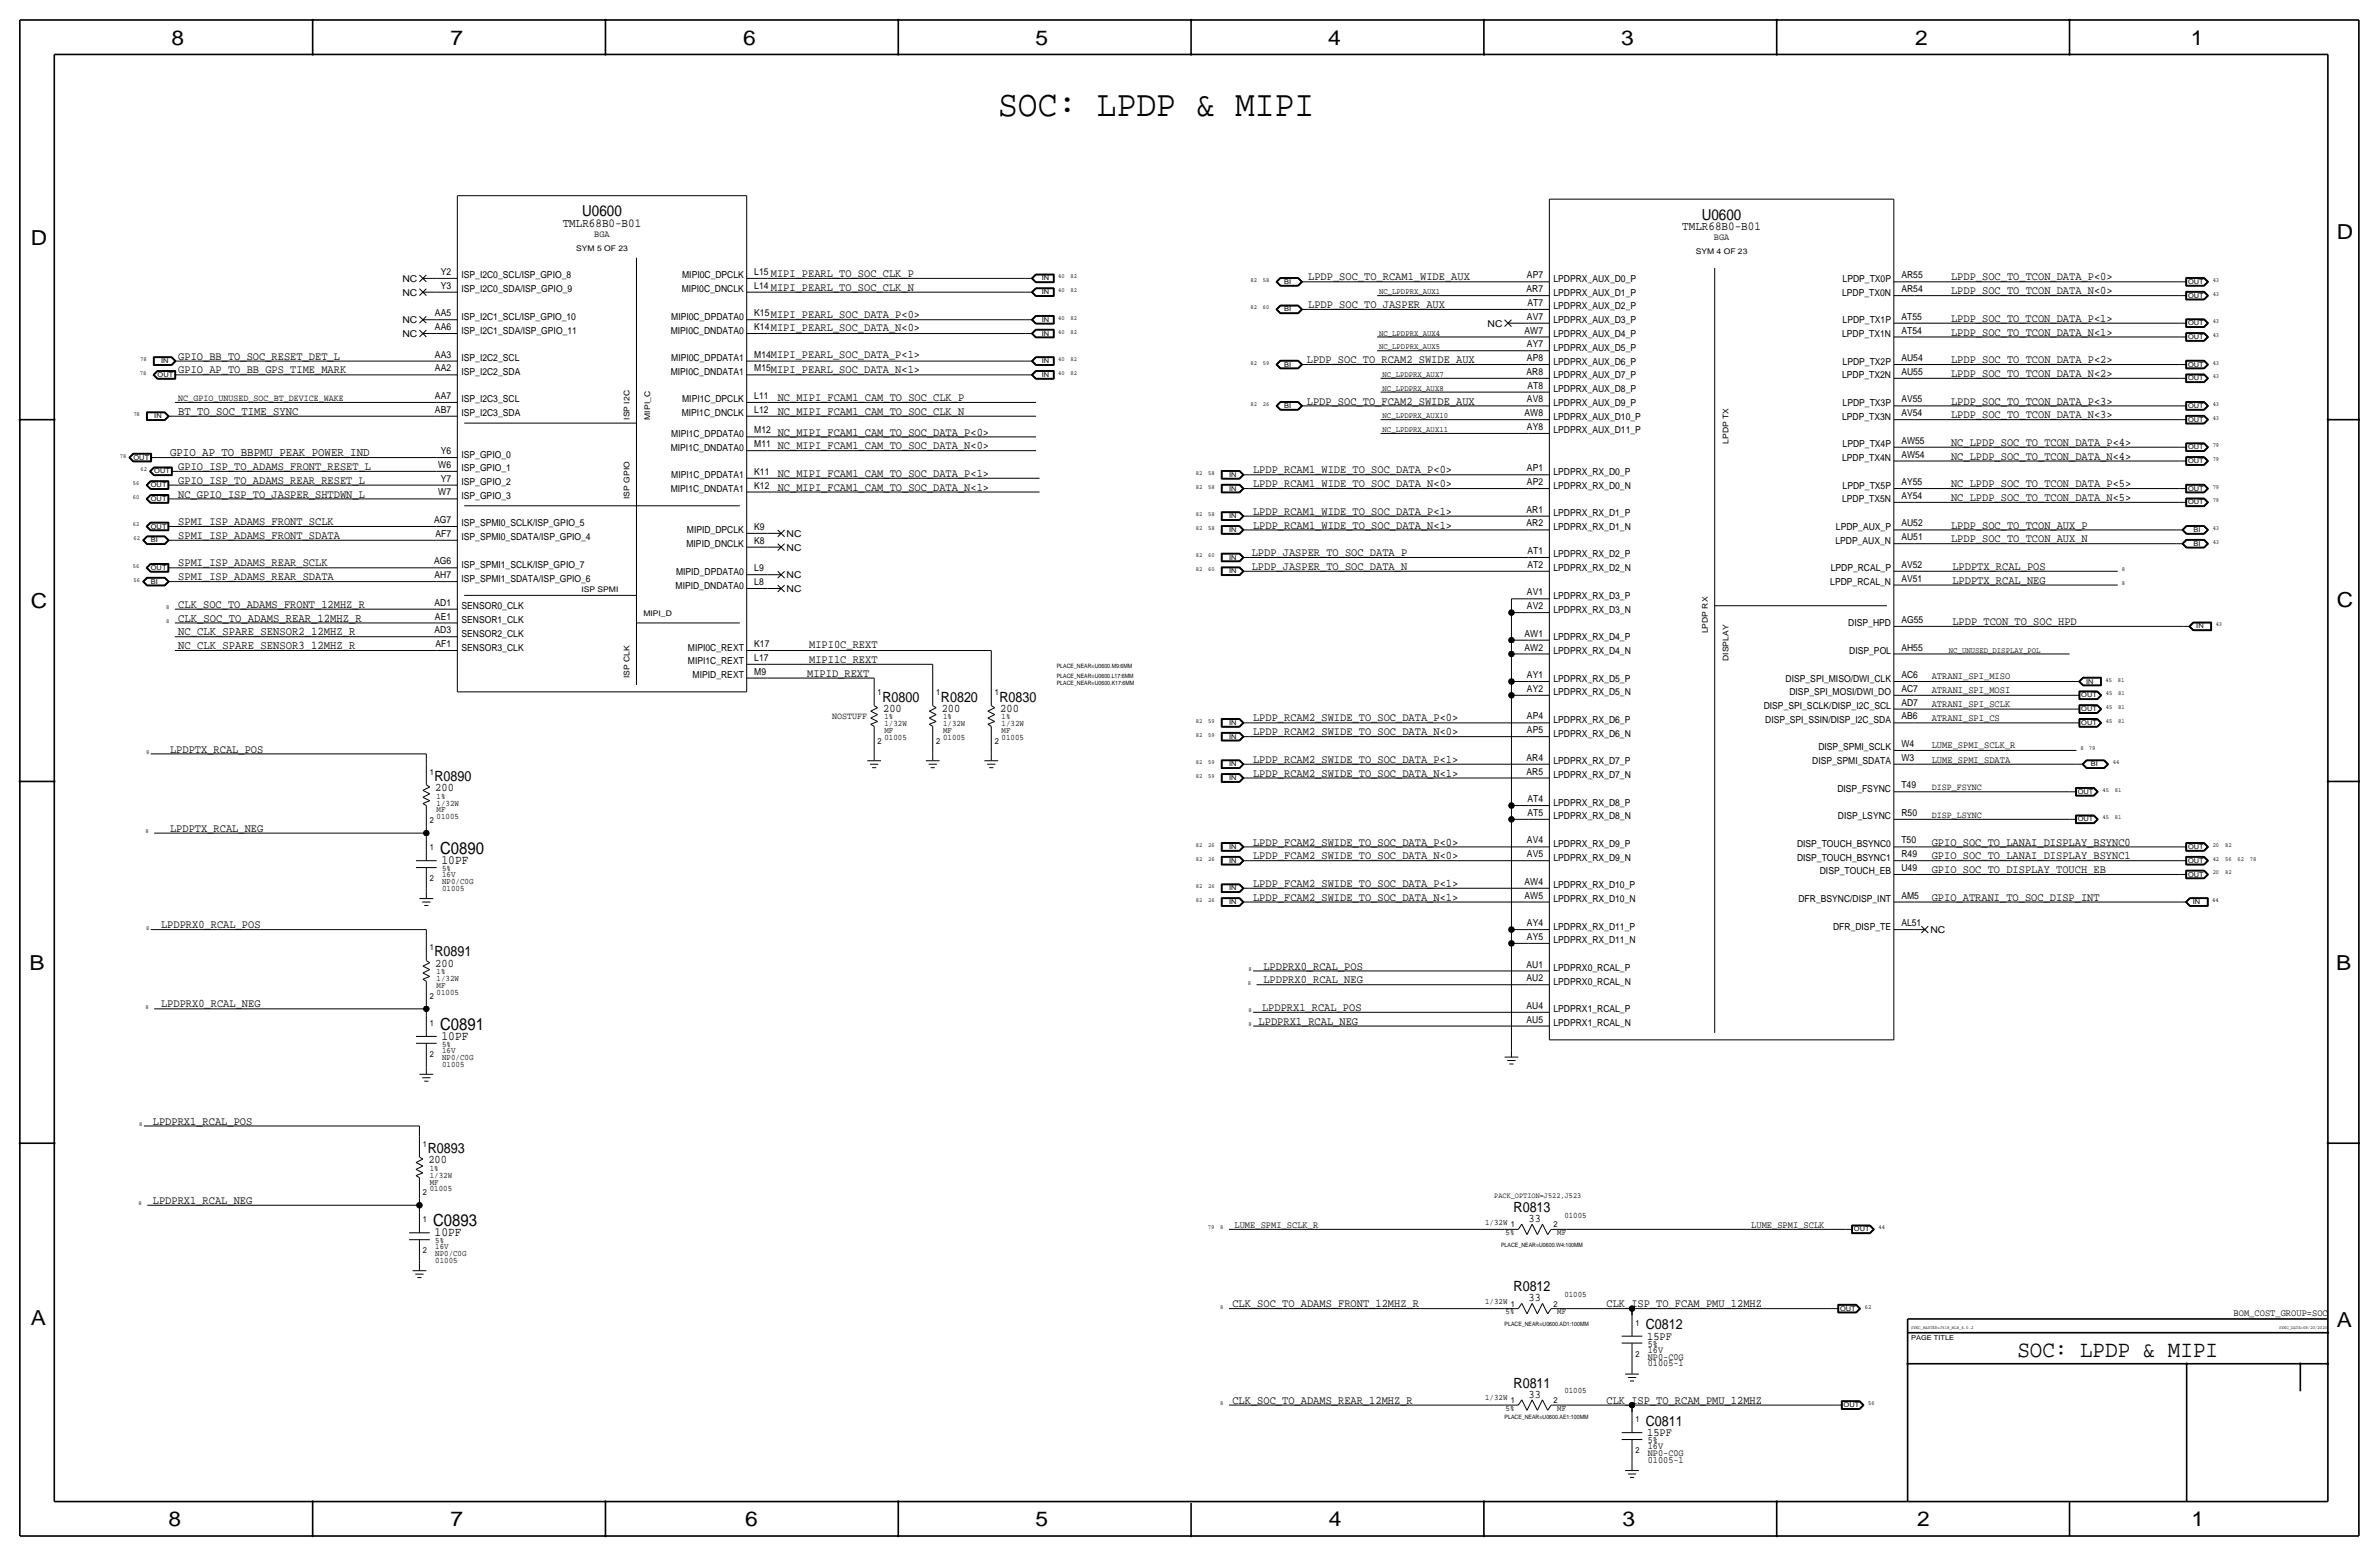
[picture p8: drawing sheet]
<svg xmlns="http://www.w3.org/2000/svg" width="877mm" height="574mm" viewBox="0 0 877 574" stroke-linecap="round" stroke-linejoin="round" font-family="sans-serif">
<defs><g id="words">
<text font-size="13.6" x="368" y="42.9">SOC: LPDP &amp; MIPI</text>
<text font-size="8.6" x="743.7" y="500.1">SOC: LPDP &amp; MIPI</text>
<g font-size="7.6">
<text x="63.2" y="16.5">8</text>
<text x="166.1" y="16.5">7</text>
<text x="274" y="16.5">6</text>
<text x="381.7" y="16.5">5</text>
<text x="489.7" y="16.5">4</text>
<text x="597.6" y="16.5">3</text>
<text x="706.1" y="16.5">2</text>
<text x="807.7" y="16.5">1</text>
<text x="861.5" y="88.1">D</text>
<text x="11.4" y="90.4">D</text>
<text x="11.4" y="224.3">C</text>
<text x="861.5" y="223.8">C</text>
<text x="10.9" y="357.6">B</text>
<text x="861.3" y="357.4">B</text>
<text x="11.4" y="488.4">A</text>
<text x="861.5" y="489.2">A</text>
<text x="62.2" y="562.6">8</text>
<text x="166.1" y="562.6">7</text>
<text x="274.8" y="562.6">6</text>
<text x="381.7" y="562.6">5</text>
<text x="489.9" y="562.6">4</text>
<text x="598.1" y="562.6">3</text>
<text x="706.8" y="562.6">2</text>
<text x="807.9" y="562.6">1</text>
</g>
<g font-size="6.2">
<text x="162.3" y="314.7">C0890</text>
<text x="162.3" y="379.5">C0891</text>
<text x="159.7" y="451.9">C0893</text>
</g>
<g font-size="5.6">
<text x="214.6" y="79.8">U0600</text>
<text x="627.4" y="81">U0600</text>
</g>
<g font-size="5.2">
<text x="325.3" y="258.6">R0800</text>
<text x="346.9" y="258.6">R0820</text>
<text x="368.5" y="258.6">R0830</text>
<text x="160.2" y="287.8">R0890</text>
<text x="160.2" y="352.6">R0891</text>
<text x="157.7" y="424.9">R0893</text>
<text x="558" y="446.8">R0813</text>
<text x="558" y="476">R0812</text>
<text x="606.8" y="490">C0812</text>
<text x="558" y="511.6">R0811</text>
<text x="606.8" y="525.5">C0811</text>
</g>
<g font-size="4.7">
<text x="162.8" y="318.5">10PF</text>
<text x="162.8" y="383.3">10PF</text>
<text x="160.2" y="455.7">10PF</text>
</g>
<g font-size="4.5">
<text x="207.5" y="83.6">TMLR68B0-B01</text>
<text x="620.2" y="84.8">TMLR68B0-B01</text>
</g>
<g font-size="4.4">
<text x="65.7" y="152.9">BT_TO_SOC_TIME_SYNC</text>
<text x="62.7" y="168.1">GPIO_AP_TO_BBPMU_PEAK_POWER_IND</text>
<text x="65.7" y="229.1">CLK_SOC_TO_ADAMS_REAR_12MHZ_R</text>
<text x="65.7" y="239.3">NC_CLK_SPARE_SENSOR3_12MHZ_R</text>
<text x="65.7" y="234.2">NC_CLK_SPARE_SENSOR2_12MHZ_R</text>
</g>
<g font-size="4.3">
<text x="284.2" y="107.2">MIPI_PEARL_TO_SOC_CLK_N</text>
<text x="284.2" y="102.1">MIPI_PEARL_TO_SOC_CLK_P</text>
<text x="482.3" y="103.4">LPDP_SOC_TO_RCAM1_WIDE_AUX</text>
<text x="719.3" y="103.4">LPDP_SOC_TO_TCON_DATA_P&lt;0&gt;</text>
<text x="482.3" y="113.5">LPDP_SOC_TO_JASPER_AUX</text>
<text x="719.3" y="108.5">LPDP_SOC_TO_TCON_DATA_N&lt;0&gt;</text>
<text x="284.2" y="117.3">MIPI_PEARL_SOC_DATA_P&lt;0&gt;</text>
<text x="719.3" y="118.6">LPDP_SOC_TO_TCON_DATA_P&lt;1&gt;</text>
<text x="284.2" y="122.1">MIPI_PEARL_SOC_DATA_N&lt;0&gt;</text>
<text x="719.3" y="123.7">LPDP_SOC_TO_TCON_DATA_N&lt;1&gt;</text>
<text x="65.7" y="137.7">GPIO_AP_TO_BB_GPS_TIME_MARK</text>
<text x="65.7" y="132.6">GPIO_BB_TO_SOC_RESET_DET_L</text>
<text x="284.2" y="132">MIPI_PEARL_SOC_DATA_P&lt;1&gt;</text>
<text x="284.2" y="137.3">MIPI_PEARL_SOC_DATA_N&lt;1&gt;</text>
<text x="481.8" y="133.9">LPDP_SOC_TO_RCAM2_SWIDE_AUX</text>
<text x="719.3" y="133.9">LPDP_SOC_TO_TCON_DATA_P&lt;2&gt;</text>
<text x="719.3" y="138.9">LPDP_SOC_TO_TCON_DATA_N&lt;2&gt;</text>
<text x="286.7" y="147.8">NC_MIPI_FCAM1_CAM_TO_SOC_CLK_P</text>
<text x="481.8" y="149.1">LPDP_SOC_TO_FCAM2_SWIDE_AUX</text>
<text x="719.3" y="149.1">LPDP_SOC_TO_TCON_DATA_P&lt;3&gt;</text>
<text x="286.7" y="152.9">NC_MIPI_FCAM1_CAM_TO_SOC_CLK_N</text>
<text x="719.3" y="154.2">LPDP_SOC_TO_TCON_DATA_N&lt;3&gt;</text>
<text x="286.7" y="160.5">NC_MIPI_FCAM1_CAM_TO_SOC_DATA_P&lt;0&gt;</text>
<text x="286.7" y="165.6">NC_MIPI_FCAM1_CAM_TO_SOC_DATA_N&lt;0&gt;</text>
<text x="719.3" y="164.3">NC_LPDP_SOC_TO_TCON_DATA_P&lt;4&gt;</text>
<text x="65.7" y="173.2">GPIO_ISP_TO_ADAMS_FRONT_RESET_L</text>
<text x="719.3" y="169.4">NC_LPDP_SOC_TO_TCON_DATA_N&lt;4&gt;</text>
<text x="65.7" y="178.3">GPIO_ISP_TO_ADAMS_REAR_RESET_L</text>
<text x="286.7" y="175.8">NC_MIPI_FCAM1_CAM_TO_SOC_DATA_P&lt;1&gt;</text>
<text x="462" y="174.5">LPDP_RCAM1_WIDE_TO_SOC_DATA_P&lt;0&gt;</text>
<text x="462" y="179.6">LPDP_RCAM1_WIDE_TO_SOC_DATA_N&lt;0&gt;</text>
<text x="719.3" y="179.6">NC_LPDP_SOC_TO_TCON_DATA_P&lt;5&gt;</text>
<text x="65.7" y="183.4">NC_GPIO_ISP_TO_JASPER_SHTDWN_L</text>
<text x="286.7" y="180.8">NC_MIPI_FCAM1_CAM_TO_SOC_DATA_N&lt;1&gt;</text>
<text x="719.3" y="184.7">NC_LPDP_SOC_TO_TCON_DATA_N&lt;5&gt;</text>
<text x="462" y="189.7">LPDP_RCAM1_WIDE_TO_SOC_DATA_P&lt;1&gt;</text>
<text x="65.7" y="193.5">SPMI_ISP_ADAMS_FRONT_SCLK</text>
<text x="462" y="194.8">LPDP_RCAM1_WIDE_TO_SOC_DATA_N&lt;1&gt;</text>
<text x="719.3" y="194.8">LPDP_SOC_TO_TCON_AUX_P</text>
<text x="65.7" y="198.6">SPMI_ISP_ADAMS_FRONT_SDATA</text>
<text x="719.3" y="199.9">LPDP_SOC_TO_TCON_AUX_N</text>
<text x="65.7" y="208.8">SPMI_ISP_ADAMS_REAR_SCLK</text>
<text x="461.5" y="205">LPDP_JASPER_TO_SOC_DATA_P</text>
<text x="65.7" y="213.9">SPMI_ISP_ADAMS_REAR_SDATA</text>
<text x="461.5" y="210.1">LPDP_JASPER_TO_SOC_DATA_N</text>
<text x="719.8" y="215.1">LPDPTX_RCAL_NEG</text>
<text x="719.8" y="210.1">LPDPTX_RCAL_POS</text>
<text x="65.7" y="224">CLK_SOC_TO_ADAMS_FRONT_12MHZ_R</text>
<text x="719.8" y="230.4">LPDP_TCON_TO_SOC_HPD</text>
<text x="298.3" y="239">MIPI0C_REXT</text>
<text x="298.3" y="244.3">MIPI1C_REXT</text>
<text x="297.6" y="249.4">MIPID_REXT</text>
<text x="325.6" y="262.4">200</text>
<text x="347.2" y="262.4">200</text>
<text x="368.8" y="262.4">200</text>
<text x="462" y="265.9">LPDP_RCAM2_SWIDE_TO_SOC_DATA_P&lt;0&gt;</text>
<text x="462" y="271">LPDP_RCAM2_SWIDE_TO_SOC_DATA_N&lt;0&gt;</text>
<text x="62.7" y="277.4">LPDPTX_RCAL_POS</text>
<text x="462" y="281.2">LPDP_RCAM2_SWIDE_TO_SOC_DATA_P&lt;1&gt;</text>
<text x="462" y="286.3">LPDP_RCAM2_SWIDE_TO_SOC_DATA_N&lt;1&gt;</text>
<text x="160.5" y="291.6">200</text>
<text x="62.7" y="306.6">LPDPTX_RCAL_NEG</text>
<text x="462" y="311.7">LPDP_FCAM2_SWIDE_TO_SOC_DATA_P&lt;0&gt;</text>
<text x="712.2" y="311.7">GPIO_SOC_TO_LANAI_DISPLAY_BSYNC0</text>
<text x="462" y="316.7">LPDP_FCAM2_SWIDE_TO_SOC_DATA_N&lt;0&gt;</text>
<text x="712.2" y="316.7">GPIO_SOC_TO_LANAI_DISPLAY_BSYNC1</text>
<text x="712.2" y="321.8">GPIO_SOC_TO_DISPLAY_TOUCH_EB</text>
<text x="462" y="326.9">LPDP_FCAM2_SWIDE_TO_SOC_DATA_P&lt;1&gt;</text>
<text x="462" y="332">LPDP_FCAM2_SWIDE_TO_SOC_DATA_N&lt;1&gt;</text>
<text x="712.2" y="332">GPIO_ATRANI_TO_SOC_DISP_INT</text>
<text x="59.4" y="342.1">LPDPRX0_RCAL_POS</text>
<text x="160.5" y="356.4">200</text>
<text x="465.8" y="357.4">LPDPRX0_RCAL_POS</text>
<text x="465.8" y="362.5">LPDPRX0_RCAL_NEG</text>
<text x="59.4" y="371.3">LPDPRX0_RCAL_NEG</text>
<text x="464" y="377.7">LPDPRX1_RCAL_NEG</text>
<text x="465.3" y="372.6">LPDPRX1_RCAL_POS</text>
<text x="56.3" y="414.5">LPDPRX1_RCAL_POS</text>
<text x="157.9" y="428.8">200</text>
<text x="56.3" y="443.7">LPDPRX1_RCAL_NEG</text>
<text x="563.6" y="450.3">33</text>
<text x="563.6" y="479.6">33</text>
<text x="454.4" y="481.8">CLK_SOC_TO_ADAMS_FRONT_12MHZ_R</text>
<text x="592.3" y="481.8">CLK_ISP_TO_FCAM_PMU_12MHZ</text>
<text x="607.3" y="493.8">15PF</text>
<text x="563.6" y="515.1">33</text>
<text x="454.4" y="517.4">CLK_SOC_TO_ADAMS_REAR_12MHZ_R</text>
<text x="592.3" y="517.4">CLK_ISP_TO_RCAM_PMU_12MHZ</text>
<text x="607.3" y="529.3">15PF</text>
</g>
<g font-size="3.6">
<text x="712.2" y="250.4">ATRANI_SPI_MISO</text>
<text x="712.2" y="255.5">ATRANI_SPI_MOSI</text>
<text x="712.2" y="260.6">ATRANI_SPI_SCLK</text>
<text x="712.2" y="265.7">ATRANI_SPI_CS</text>
<text x="712.2" y="275.7">LUME_SPMI_SCLK_R</text>
<text x="712.2" y="281.2">LUME_SPMI_SDATA</text>
<text x="455.1" y="452.6">LUME_SPMI_SCLK_R</text>
<text x="645.6" y="452.6">LUME_SPMI_SCLK</text>
<text x="823.5" y="484.9">BOM_COST_GROUP=SOC</text>
</g>
<g font-size="3.5">
<text x="219.1" y="87.4">BGA</text>
<text x="631.9" y="88.6">BGA</text>
<text x="162.5" y="101.3">Y2</text>
<text x="278.1" y="101.3">L15</text>
<text x="148.4" y="103.9">NC</text>
<text x="162.5" y="106.4">Y3</text>
<text x="170.1" y="102.6">ISP_I2C0_SCL/ISP_GPIO_8</text>
<text x="170.1" y="107.7">ISP_I2C0_SDA/ISP_GPIO_9</text>
<text x="251.3" y="107.7">MIPI0C_DNCLK</text>
<text x="251.5" y="102.6">MIPI0C_DPCLK</text>
<text x="278.1" y="106.4">L14</text>
<text x="562.8" y="107.7">AR7</text>
<text x="563" y="102.6">AP7</text>
<text x="572.7" y="103.9">LPDPRX_AUX_D0_P</text>
<text x="679.3" y="103.9">LPDP_TX0P</text>
<text x="701" y="102.6">AR55</text>
<text x="701" y="107.7">AR54</text>
<text x="148.4" y="109">NC</text>
<text x="563.1" y="112.8">AT7</text>
<text x="572.7" y="109">LPDPRX_AUX_D1_P</text>
<text x="679.1" y="109">LPDP_TX0N</text>
<text x="148.4" y="119.1">NC</text>
<text x="160.4" y="116.6">AA5</text>
<text x="170.1" y="117.9">ISP_I2C1_SCL/ISP_GPIO_10</text>
<text x="247.5" y="117.9">MIPI0C_DPDATA0</text>
<text x="278.1" y="116.6">K15</text>
<text x="563" y="117.9">AV7</text>
<text x="572.7" y="114">LPDPRX_AUX_D2_P</text>
<text x="572.7" y="119.1">LPDPRX_AUX_D3_P</text>
<text x="679.3" y="119.1">LPDP_TX1P</text>
<text x="701" y="117.9">AT55</text>
<text x="148.4" y="124.2">NC</text>
<text x="160.4" y="121.7">AA6</text>
<text x="170.1" y="122.9">ISP_I2C1_SDA/ISP_GPIO_11</text>
<text x="247.3" y="122.9">MIPI0C_DNDATA0</text>
<text x="278.1" y="121.7">K14</text>
<text x="548.4" y="120.4">NC</text>
<text x="562.1" y="122.9">AW7</text>
<text x="572.7" y="124.2">LPDPRX_AUX_D4_P</text>
<text x="679.1" y="124.2">LPDP_TX1N</text>
<text x="701" y="122.9">AT54</text>
<text x="160.4" y="131.8">AA3</text>
<text x="278.1" y="131.8">M14</text>
<text x="563" y="128">AY7</text>
<text x="572.7" y="129.3">LPDPRX_AUX_D5_P</text>
<text x="160.4" y="136.9">AA2</text>
<text x="170.1" y="133.1">ISP_I2C2_SCL</text>
<text x="247.5" y="133.1">MIPI0C_DPDATA1</text>
<text x="278.1" y="136.9">M15</text>
<text x="563" y="133.1">AP8</text>
<text x="572.7" y="134.4">LPDPRX_AUX_D6_P</text>
<text x="679.3" y="134.4">LPDP_TX2P</text>
<text x="701" y="133.1">AU54</text>
<text x="170.1" y="138.2">ISP_I2C2_SDA</text>
<text x="247.3" y="138.2">MIPI0C_DNDATA1</text>
<text x="562.8" y="138.2">AR8</text>
<text x="563.1" y="143.3">AT8</text>
<text x="572.7" y="139.4">LPDPRX_AUX_D7_P</text>
<text x="679.1" y="139.4">LPDP_TX2N</text>
<text x="701" y="138.2">AU55</text>
<text x="65.7" y="147.8">NC_GPIO_UNUSED_SOC_BT_DEVICE_WAKE</text>
<text x="160.4" y="147.1">AA7</text>
<text x="170.1" y="148.3">ISP_I2C3_SCL</text>
<text x="251.5" y="148.3">MIPI1C_DPCLK</text>
<text x="278.1" y="147.1">L11</text>
<text x="563" y="148.3">AV8</text>
<text x="572.7" y="144.5">LPDPRX_AUX_D8_P</text>
<text x="572.7" y="149.6">LPDPRX_AUX_D9_P</text>
<text x="679.3" y="149.6">LPDP_TX3P</text>
<text x="701" y="148.3">AV55</text>
<text x="160.4" y="152.1">AB7</text>
<text x="170.1" y="153.4">ISP_I2C3_SDA</text>
<text x="251.3" y="153.4">MIPI1C_DNCLK</text>
<text x="278.1" y="152.1">L12</text>
<text x="562.1" y="153.4">AW8</text>
<text x="572.7" y="154.7">LPDPRX_AUX_D10_P</text>
<text x="679.1" y="154.7">LPDP_TX3N</text>
<text x="701" y="153.4">AV54</text>
<text x="247.5" y="161">MIPI1C_DPDATA0</text>
<text x="278.1" y="159.8">M12</text>
<text x="563" y="158.5">AY8</text>
<text x="572.7" y="159.8">LPDPRX_AUX_D11_P</text>
<text x="162.5" y="167.4">Y6</text>
<text x="247.3" y="166.1">MIPI1C_DNDATA0</text>
<text x="278.1" y="164.8">M11</text>
<text x="679.3" y="164.8">LPDP_TX4P</text>
<text x="701" y="163.6">AW55</text>
<text x="161.6" y="172.5">W6</text>
<text x="170.1" y="168.7">ISP_GPIO_0</text>
<text x="170.1" y="173.7">ISP_GPIO_1</text>
<text x="563" y="173.7">AP1</text>
<text x="679.1" y="169.9">LPDP_TX4N</text>
<text x="701" y="168.7">AW54</text>
<text x="162.5" y="177.5">Y7</text>
<text x="170.1" y="178.8">ISP_GPIO_2</text>
<text x="247.5" y="176.3">MIPI1C_DPDATA1</text>
<text x="278.1" y="175">K11</text>
<text x="563" y="178.8">AP2</text>
<text x="572.7" y="175">LPDPRX_RX_D0_P</text>
<text x="701" y="178.8">AY55</text>
<text x="161.6" y="182.6">W7</text>
<text x="170.1" y="183.9">ISP_GPIO_3</text>
<text x="247.3" y="181.4">MIPI1C_DNDATA1</text>
<text x="278.1" y="180.1">K12</text>
<text x="572.7" y="180.1">LPDPRX_RX_D0_N</text>
<text x="679.1" y="185.2">LPDP_TX5N</text>
<text x="679.3" y="180.1">LPDP_TX5P</text>
<text x="701" y="183.9">AY54</text>
<text x="562.8" y="189">AR1</text>
<text x="572.7" y="190.2">LPDPRX_RX_D1_P</text>
<text x="160" y="192.8">AG7</text>
<text x="160.5" y="197.9">AF7</text>
<text x="170.1" y="194.1">ISP_SPMI0_SCLK/ISP_GPIO_5</text>
<text x="253.3" y="196.6">MIPID_DPCLK</text>
<text x="278.1" y="195.3">K9</text>
<text x="290" y="197.9">NC</text>
<text x="562.8" y="194.1">AR2</text>
<text x="572.7" y="195.3">LPDPRX_RX_D1_N</text>
<text x="676.9" y="195.3">LPDP_AUX_P</text>
<text x="701" y="194.1">AU52</text>
<text x="170.1" y="199.1">ISP_SPMI0_SDATA/ISP_GPIO_4</text>
<text x="253.1" y="201.7">MIPID_DNCLK</text>
<text x="278.1" y="200.4">K8</text>
<text x="290" y="202.9">NC</text>
<text x="676.7" y="200.4">LPDP_AUX_N</text>
<text x="701" y="199.1">AU51</text>
<text x="160" y="208">AG6</text>
<text x="170.1" y="209.3">ISP_SPMI1_SCLK/ISP_GPIO_7</text>
<text x="563.1" y="204.2">AT1</text>
<text x="563.1" y="209.3">AT2</text>
<text x="572.7" y="205.5">LPDPRX_RX_D2_P</text>
<text x="701" y="209.3">AV52</text>
<text x="160.2" y="213.1">AH7</text>
<text x="170.1" y="214.4">ISP_SPMI1_SDATA/ISP_GPIO_6</text>
<text x="249.2" y="211.8">MIPID_DPDATA0</text>
<text x="278.1" y="210.6">L9</text>
<text x="278.1" y="215.6">L8</text>
<text x="290" y="213.1">NC</text>
<text x="572.7" y="210.6">LPDPRX_RX_D2_N</text>
<text x="674.8" y="215.6">LPDP_RCAL_N</text>
<text x="674.9" y="210.6">LPDP_RCAL_P</text>
<text x="701" y="214.4">AV51</text>
<text x="249.1" y="216.9">MIPID_DNDATA0</text>
<text x="290" y="218.2">NC</text>
<text x="563" y="219.5">AV1</text>
<text x="572.7" y="220.7">LPDPRX_RX_D3_P</text>
<text x="160.2" y="223.3">AD1</text>
<text x="170.1" y="224.5">SENSOR0_CLK</text>
<text x="563" y="224.5">AV2</text>
<text x="572.7" y="225.8">LPDPRX_RX_D3_N</text>
<text x="160.2" y="233.4">AD3</text>
<text x="160.4" y="228.3">AE1</text>
<text x="170.1" y="229.6">SENSOR1_CLK</text>
<text x="681.4" y="230.9">DISP_HPD</text>
<text x="701" y="229.6">AG55</text>
<text x="160.5" y="238.5">AF1</text>
<text x="170.1" y="239.8">SENSOR3_CLK</text>
<text x="170.1" y="234.7">SENSOR2_CLK</text>
<text x="253.6" y="239.8">MIPI0C_REXT</text>
<text x="278.1" y="238.5">K17</text>
<text x="562.1" y="234.7">AW1</text>
<text x="562.1" y="239.8">AW2</text>
<text x="572.7" y="236">LPDPRX_RX_D4_P</text>
<text x="701" y="239.8">AH55</text>
<text x="253.6" y="244.9">MIPI1C_REXT</text>
<text x="278.1" y="243.6">L17</text>
<text x="572.7" y="241">LPDPRX_RX_D4_N</text>
<text x="681.8" y="241">DISP_POL</text>
<text x="255.4" y="249.9">MIPID_REXT</text>
<text x="278.1" y="248.7">M9</text>
<text x="563" y="249.9">AY1</text>
<text x="572.7" y="251.2">LPDPRX_RX_D5_P</text>
<text x="658.3" y="251.2">DISP_SPI_MISO/DWI_CLK</text>
<text x="701" y="249.9">AC6</text>
<text x="563" y="255">AY2</text>
<text x="572.7" y="256.3">LPDPRX_RX_D5_N</text>
<text x="659.7" y="256.3">DISP_SPI_MOSI/DWI_DO</text>
<text x="701" y="255">AC7</text>
<text x="650.2" y="261.4">DISP_SPI_SCLK/DISP_I2C_SCL</text>
<text x="701" y="260.1">AD7</text>
<text x="306.8" y="265.2">NOSTUFF</text>
<text x="563" y="265.2">AP4</text>
<text x="572.7" y="266.4">LPDPRX_RX_D6_P</text>
<text x="650.8" y="266.4">DISP_SPI_SSIN/DISP_I2C_SDA</text>
<text x="701" y="265.2">AB6</text>
<text x="563" y="270.3">AP5</text>
<text x="572.7" y="271.5">LPDPRX_RX_D6_N</text>
<text x="701" y="275.3">W4</text>
<text x="562.8" y="280.4">AR4</text>
<text x="572.7" y="281.7">LPDPRX_RX_D7_P</text>
<text x="668.1" y="281.7">DISP_SPMI_SDATA</text>
<text x="670.4" y="276.6">DISP_SPMI_SCLK</text>
<text x="701" y="280.4">W3</text>
<text x="562.8" y="285.5">AR5</text>
<text x="572.7" y="286.8">LPDPRX_RX_D7_N</text>
<text x="677.4" y="291.8">DISP_FSYNC</text>
<text x="701" y="290.6">T49</text>
<text x="712.2" y="291.3">DISP_FSYNC</text>
<text x="563.1" y="295.7">AT4</text>
<text x="572.7" y="296.9">LPDPRX_RX_D8_P</text>
<text x="563.1" y="300.7">AT5</text>
<text x="572.7" y="302">LPDPRX_RX_D8_N</text>
<text x="677.6" y="302">DISP_LSYNC</text>
<text x="701" y="300.7">R50</text>
<text x="712.2" y="301.5">DISP_LSYNC</text>
<text x="563" y="310.9">AV4</text>
<text x="701" y="310.9">T50</text>
<text x="563" y="316">AV5</text>
<text x="572.7" y="317.2">LPDPRX_RX_D9_N</text>
<text x="572.7" y="312.2">LPDPRX_RX_D9_P</text>
<text x="662.5" y="312.2">DISP_TOUCH_BSYNC0</text>
<text x="662.5" y="317.2">DISP_TOUCH_BSYNC1</text>
<text x="701" y="316">R49</text>
<text x="670.9" y="322.3">DISP_TOUCH_EB</text>
<text x="701" y="321.1">U49</text>
<text x="562.1" y="326.1">AW4</text>
<text x="572.7" y="327.4">LPDPRX_RX_D10_P</text>
<text x="562.1" y="331.2">AW5</text>
<text x="572.7" y="332.5">LPDPRX_RX_D10_N</text>
<text x="663" y="332.5">DFR_BSYNC/DISP_INT</text>
<text x="701" y="331.2">AM5</text>
<text x="563" y="341.4">AY4</text>
<text x="701" y="341.4">AL51</text>
<text x="563" y="346.5">AY5</text>
<text x="572.7" y="342.6">LPDPRX_RX_D11_P</text>
<text x="572.7" y="347.7">LPDPRX_RX_D11_N</text>
<text x="675.8" y="342.6">DFR_DISP_TE</text>
<text x="711.7" y="343.9">NC</text>
<text x="562.8" y="356.6">AU1</text>
<text x="572.7" y="357.9">LPDPRX0_RCAL_P</text>
<text x="562.8" y="361.7">AU2</text>
<text x="572.7" y="363">LPDPRX0_RCAL_N</text>
<text x="562.8" y="371.9">AU4</text>
<text x="562.8" y="376.9">AU5</text>
<text x="572.7" y="373.1">LPDPRX1_RCAL_P</text>
<text x="572.7" y="378.2">LPDPRX1_RCAL_N</text>
<text x="607.5" y="496.3">5%</text>
<text x="607.5" y="501.1">NP0-C0G</text>
<text x="607.5" y="498.6">16V</text>
<text x="607.5" y="503.7">01005-1</text>
<text x="607.5" y="531.9">5%</text>
<text x="607.5" y="536.7">NP0-C0G</text>
<text x="607.5" y="534.2">16V</text>
<text x="607.5" y="539.2">01005-1</text>
</g>
<g font-size="3.1">
<text x="323.5" y="256.3">1</text>
<text x="345.1" y="256.3">1</text>
<text x="366.7" y="256.3">1</text>
<text x="326.1" y="267.7">1/32W</text>
<text x="326.1" y="265.2">1%</text>
<text x="347.7" y="265.2">1%</text>
<text x="347.7" y="267.7">1/32W</text>
<text x="369.3" y="267.7">1/32W</text>
<text x="369.3" y="265.2">1%</text>
<text x="323.5" y="274.1">2</text>
<text x="326.1" y="270.3">MF</text>
<text x="326.1" y="272.8">01005</text>
<text x="345.1" y="274.1">2</text>
<text x="347.7" y="270.3">MF</text>
<text x="347.7" y="272.8">01005</text>
<text x="366.7" y="274.1">2</text>
<text x="369.3" y="270.3">MF</text>
<text x="369.3" y="272.8">01005</text>
<text x="158.4" y="285.5">1</text>
<text x="161" y="299.5">MF</text>
<text x="161" y="294.4">1%</text>
<text x="161" y="296.9">1/32W</text>
<text x="158.4" y="303.3">2</text>
<text x="161" y="302">01005</text>
<text x="158.4" y="313.4">1</text>
<text x="163" y="323.3">16V</text>
<text x="163" y="321.1">5%</text>
<text x="158.4" y="324.9">2</text>
<text x="163" y="328.4">01005</text>
<text x="163" y="325.9">NP0/C0G</text>
<text x="158.4" y="350.3">1</text>
<text x="161" y="359.2">1%</text>
<text x="161" y="361.7">1/32W</text>
<text x="161" y="364.2">MF</text>
<text x="158.4" y="368">2</text>
<text x="161" y="366.8">01005</text>
<text x="158.4" y="378.2">1</text>
<text x="158.4" y="389.6">2</text>
<text x="163" y="388.1">16V</text>
<text x="163" y="385.8">5%</text>
<text x="163" y="393.2">01005</text>
<text x="163" y="390.7">NP0/C0G</text>
<text x="155.9" y="422.7">1</text>
<text x="158.4" y="431.5">1%</text>
<text x="158.4" y="434.1">1/32W</text>
<text x="158.4" y="436.6">MF</text>
<text x="155.9" y="440.4">2</text>
<text x="158.4" y="439.2">01005</text>
<text x="576.7" y="448.8">01005</text>
<text x="155.9" y="450.6">1</text>
<text x="547.5" y="451.4">1/32W</text>
<text x="555.1" y="455.2">5%</text>
<text x="557" y="452.4">1</text>
<text x="572.7" y="452.4">2</text>
<text x="574.1" y="455.2">MF</text>
<text x="160.5" y="460.5">16V</text>
<text x="160.5" y="458.2">5%</text>
<text x="155.9" y="462">2</text>
<text x="160.5" y="465.6">01005</text>
<text x="160.5" y="463">NP0/C0G</text>
<text x="576.7" y="478">01005</text>
<text x="547.5" y="480.6">1/32W</text>
<text x="555.1" y="484.4">5%</text>
<text x="557" y="481.6">1</text>
<text x="572.7" y="481.6">2</text>
<text x="574.1" y="484.4">MF</text>
<text x="602.9" y="488.7">1</text>
<text x="602.9" y="500.1">2</text>
<text x="576.7" y="513.6">01005</text>
<text x="547.5" y="516.1">1/32W</text>
<text x="555.1" y="519.9">5%</text>
<text x="557" y="517.1">1</text>
<text x="572.7" y="517.1">2</text>
<text x="574.1" y="519.9">MF</text>
<text x="602.9" y="524.3">1</text>
<text x="602.9" y="535.7">2</text>
</g>
<g font-size="3">
<text x="508.5" y="108.5">NC_LPDPRX_AUX1</text>
<text x="508.5" y="123.7">NC_LPDPRX_AUX4</text>
<text x="508.5" y="128.8">NC_LPDPRX_AUX5</text>
<text x="509.7" y="138.9">NC_LPDPRX_AUX7</text>
<text x="509.7" y="144">NC_LPDPRX_AUX8</text>
<text x="509.7" y="154.2">NC_LPDPRX_AUX10</text>
<text x="509.7" y="159.3">NC_LPDPRX_AUX11</text>
<text x="718.5" y="240.5">NC_UNUSED_DISPLAY_POL</text>
</g>
<g font-size="2.9">
<text x="212.4" y="92.5">SYM 5 OF 23</text>
<text x="625.1" y="93.7">SYM 4 OF 23</text>
<text x="232.1" y="154.7" transform="rotate(-90 232.1 154.7)">ISP I2C</text>
<text x="239.7" y="154.7" transform="rotate(-90 239.7 154.7)">MIPI_C</text>
<text x="637.2" y="163.6" transform="rotate(-90 637.2 163.6)">LPDP TX</text>
<text x="232.1" y="183.9" transform="rotate(-90 232.1 183.9)">ISP GPIO</text>
<text x="214.3" y="218.2">ISP SPMI</text>
<text x="237.2" y="227.1">MIPI_D</text>
<text x="629.6" y="233.4" transform="rotate(-90 629.6 233.4)">LPDP RX</text>
<text x="637.2" y="243.6" transform="rotate(-90 637.2 243.6)">DISPLAY</text>
<text x="232.1" y="249.9" transform="rotate(-90 232.1 249.9)">ISP CLK</text>
<text x="550.9" y="441.7">PACK_OPTION=J522,J523</text>
</g>
<g font-size="2.5">
<text x="384" y="103.4">IN</text>
<text x="473.4" y="104.6">BI</text>
<text x="806.7" y="104.6">OUT</text>
<text x="384" y="108.5">IN</text>
<text x="806.7" y="109.7">OUT</text>
<text x="384" y="118.6">IN</text>
<text x="473.4" y="114.8">BI</text>
<text x="806.7" y="119.9">OUT</text>
<text x="384" y="123.7">IN</text>
<text x="806.7" y="125">OUT</text>
<text x="59.4" y="133.9">IN</text>
<text x="384" y="133.9">IN</text>
<text x="473.4" y="135.1">BI</text>
<text x="806.7" y="135.1">OUT</text>
<text x="58.1" y="138.9">OUT</text>
<text x="384" y="138.9">IN</text>
<text x="806.7" y="140.2">OUT</text>
<text x="56.9" y="154.2">IN</text>
<text x="473.4" y="150.4">BI</text>
<text x="806.7" y="150.4">OUT</text>
<text x="806.7" y="155.4">OUT</text>
<text x="806.7" y="165.6">OUT</text>
<text x="49.2" y="169.4">OUT</text>
<text x="806.7" y="170.7">OUT</text>
<text x="55.6" y="179.6">OUT</text>
<text x="56.9" y="174.5">OUT</text>
<text x="453.1" y="175.8">IN</text>
<text x="55.6" y="184.7">OUT</text>
<text x="453.1" y="180.8">IN</text>
<text x="806.7" y="180.8">OUT</text>
<text x="806.7" y="185.9">OUT</text>
<text x="453.1" y="191">IN</text>
<text x="55.6" y="194.8">OUT</text>
<text x="453.1" y="196.1">IN</text>
<text x="808.6" y="196.1">BI</text>
<text x="55.6" y="199.9">BI</text>
<text x="808.6" y="201.2">BI</text>
<text x="453.1" y="206.2">IN</text>
<text x="55.6" y="215.1">BI</text>
<text x="55.6" y="210.1">OUT</text>
<text x="453.1" y="211.3">IN</text>
<text x="809.7" y="231.6">IN</text>
<text x="769.1" y="252">IN</text>
<text x="767.3" y="257">OUT</text>
<text x="767.3" y="262.1">OUT</text>
<text x="453.1" y="267.2">IN</text>
<text x="767.3" y="267.2">OUT</text>
<text x="453.1" y="272.3">IN</text>
<text x="453.1" y="287.5">IN</text>
<text x="453.1" y="282.4">IN</text>
<text x="770.8" y="282.4">BI</text>
<text x="766" y="292.6">OUT</text>
<text x="766" y="302.8">OUT</text>
<text x="453.1" y="312.9">IN</text>
<text x="806.7" y="312.9">OUT</text>
<text x="453.1" y="318">IN</text>
<text x="806.7" y="323.1">OUT</text>
<text x="806.7" y="318">OUT</text>
<text x="453.1" y="328.2">IN</text>
<text x="453.1" y="333.2">IN</text>
<text x="808.4" y="333.2">IN</text>
<text x="683.5" y="453.9">OUT</text>
<text x="678.4" y="483.1">OUT</text>
<text x="704.5" y="493.8">PAGE TITLE</text>
<text x="679.7" y="518.7">OUT</text>
</g>
<g font-size="2.3">
<text x="390.1" y="107.7">40</text>
<text x="390.1" y="102.6">40</text>
<text x="394.7" y="107.7">82</text>
<text x="394.7" y="102.6">82</text>
<text x="461" y="103.9">82</text>
<text x="465.6" y="103.9">58</text>
<text x="815.7" y="103.9">43</text>
<text x="815.7" y="109">43</text>
<text x="390.1" y="117.9">40</text>
<text x="394.7" y="117.9">82</text>
<text x="461" y="114">82</text>
<text x="465.6" y="114">60</text>
<text x="815.7" y="119.1">43</text>
<text x="390.1" y="122.9">40</text>
<text x="394.7" y="122.9">82</text>
<text x="815.7" y="124.2">43</text>
<text x="51.7" y="133.1">78</text>
<text x="390.1" y="133.1">40</text>
<text x="394.7" y="133.1">82</text>
<text x="461" y="134.4">82</text>
<text x="465.6" y="134.4">59</text>
<text x="815.7" y="134.4">43</text>
<text x="51.6" y="138.2">78</text>
<text x="390.1" y="138.2">40</text>
<text x="394.7" y="138.2">82</text>
<text x="815.7" y="139.4">43</text>
<text x="461" y="149.6">82</text>
<text x="465.6" y="149.6">26</text>
<text x="815.7" y="149.6">43</text>
<text x="49.2" y="153.4">78</text>
<text x="815.7" y="154.7">43</text>
<text x="815.7" y="164.8">79</text>
<text x="44.2" y="168.7">78</text>
<text x="51.8" y="173.7">62</text>
<text x="815.7" y="169.9">79</text>
<text x="49" y="178.8">56</text>
<text x="440.8" y="175">82</text>
<text x="445.4" y="175">58</text>
<text x="49" y="183.9">60</text>
<text x="440.8" y="180.1">82</text>
<text x="445.4" y="180.1">58</text>
<text x="815.7" y="180.1">79</text>
<text x="815.7" y="185.2">79</text>
<text x="440.8" y="190.2">82</text>
<text x="445.4" y="190.2">58</text>
<text x="49" y="194.1">62</text>
<text x="440.8" y="195.3">82</text>
<text x="445.4" y="195.3">58</text>
<text x="815.7" y="195.3">43</text>
<text x="49.3" y="199.1">62</text>
<text x="815.7" y="200.4">43</text>
<text x="49" y="209.3">56</text>
<text x="440.8" y="205.5">82</text>
<text x="445.4" y="205.5">60</text>
<text x="49.3" y="214.4">56</text>
<text x="440.8" y="210.6">82</text>
<text x="445.4" y="210.6">60</text>
<text x="782.3" y="215.6">8</text>
<text x="782.3" y="210.6">8</text>
<text x="61.2" y="224.5">8</text>
<text x="61.2" y="229.6">8</text>
<text x="816.9" y="230.9">43</text>
<text x="776.2" y="251.2">45</text>
<text x="780.8" y="251.2">81</text>
<text x="776.4" y="256.3">45</text>
<text x="780.9" y="256.3">81</text>
<text x="776.4" y="261.4">45</text>
<text x="780.9" y="261.4">81</text>
<text x="440.8" y="266.4">82</text>
<text x="445.4" y="266.4">59</text>
<text x="776.4" y="266.4">45</text>
<text x="780.9" y="266.4">81</text>
<text x="440.8" y="271.5">82</text>
<text x="445.4" y="271.5">59</text>
<text x="53.8" y="277.9">8</text>
<text x="440.8" y="281.7">82</text>
<text x="445.4" y="281.7">59</text>
<text x="767" y="276.6">8</text>
<text x="770.1" y="276.6">79</text>
<text x="778.9" y="281.7">44</text>
<text x="440.8" y="286.8">82</text>
<text x="445.4" y="286.8">59</text>
<text x="775.1" y="291.8">45</text>
<text x="779.7" y="291.8">81</text>
<text x="775.1" y="302">45</text>
<text x="779.7" y="302">81</text>
<text x="53.6" y="307.1">8</text>
<text x="440.8" y="317.2">82</text>
<text x="440.8" y="312.2">82</text>
<text x="445.4" y="317.2">26</text>
<text x="445.4" y="312.2">26</text>
<text x="815.7" y="317.2">42</text>
<text x="815.7" y="312.2">20</text>
<text x="820.3" y="317.2">56</text>
<text x="820.3" y="312.2">82</text>
<text x="824.9" y="317.2">62</text>
<text x="829.5" y="317.2">78</text>
<text x="815.7" y="322.3">20</text>
<text x="820.3" y="322.3">82</text>
<text x="440.8" y="327.4">82</text>
<text x="445.4" y="327.4">26</text>
<text x="440.8" y="332.5">82</text>
<text x="445.4" y="332.5">26</text>
<text x="815.6" y="332.5">44</text>
<text x="53.8" y="342.6">8</text>
<text x="460.2" y="357.9">8</text>
<text x="460" y="363">8</text>
<text x="53.6" y="371.9">8</text>
<text x="460.2" y="373.1">8</text>
<text x="460.2" y="378.2">8</text>
<text x="51.3" y="415">8</text>
<text x="51.1" y="444.2">8</text>
<text x="445.3" y="453.1">79</text>
<text x="449.8" y="453.1">8</text>
<text x="692.6" y="453.1">44</text>
<text x="449.8" y="482.3">8</text>
<text x="687.5" y="482.3">62</text>
<text x="449.8" y="517.9">8</text>
<text x="688.7" y="517.9">56</text>
</g>
<g font-size="2.2">
<text x="389.6" y="246.1">PLACE_NEAR=U0600.M9:6MM</text>
<text x="389.6" y="249.9">PLACE_NEAR=U0600.L17:6MM</text>
<text x="389.6" y="252.5">PLACE_NEAR=U0600.K17:6MM</text>
<text x="553.4" y="459.5">PLACE_NEAR=U0600.W4:100MM</text>
<text x="554.7" y="488.7">PLACE_NEAR=U0600.AD1:100MM</text>
<text x="554.7" y="523">PLACE_NEAR=U0600.AE1:100MM</text>
</g>
<g font-size="1.7">
<text x="704.5" y="490">SYNC_MASTER=J518_MLB_4.0.2</text>
<text x="840.3" y="490">SYNC_DATE=08/20/2020</text>
</g>
</g></defs>
<g fill="none" stroke="#000" stroke-width=".37">
<path d="M168.6 72.1h106.7zM168.6 72.1v182.9zM275.3 72.1v182.9zM571.2 73.4v309.9zM571.2 73.4h127zM698.2 73.4v309.9zM234.6 95v157.5zM632.2 98.8v281.9zM154.6 116.6l2.6 2.5zM154.6 109l2.6-2.6zM154.6 106.4l2.6 2.6zM154.6 103.9l2.6-2.6z"/>
<path d="M154.6 101.3l2.6 2.6zM155.9 102.6h5.1zM155.9 107.7h5.1zM155.9 117.9h5.1zM157.2 116.6l-2.6 2.5zM161 102.6h7.6zM161 107.7h7.6zM161 117.9h7.6zM275.3 107.7h7.6zM275.3 102.6h7.6zM275.3 117.9h7.6zM282.9 117.9h95.3z"/>
<path d="M282.9 102.6h95.3zM282.9 107.7h95.3zM378.2 117.9h2.5zM378.2 107.7h2.5zM378.2 102.6h2.5zM380.2 117.9l1.6-1.6zM380.2 117.9l1.6 1.5zM380.2 107.7l1.6-1.6zM380.2 107.7l1.6 1.6zM380.2 102.6l1.6-1.6zM380.2 102.6l1.6 1.6zM380.4 117.9l1.5-1.5z"/>
<path d="M380.4 117.9l1.5 1.4zM380.4 107.7l1.5 1.5zM380.4 102.6l1.5 1.5zM380.5 117.9l1.4-1.4zM380.5 117.9l1.4 1.3zM380.5 107.7l1.4-1.4zM380.5 107.7l1.4 1.4zM380.5 102.6l1.4-1.4zM380.5 102.6l1.4 1.4zM380.7 117.9l1.3-1.3zM380.7 117.9l1.3 1.2zM380.7 107.7l1.3-1.3z"/>
<path d="M380.7 107.7l1.3 1.3zM380.7 102.6l1.3-1.3zM380.7 102.6l1.3 1.3zM381.8 119.4h6.8zM381.8 116.3h6.8zM381.8 109.3h6.8zM381.8 106.1h6.8zM381.8 104.2h6.8zM381.8 101h6.8zM381.9 116.4h6.6zM381.9 119.3h6.6zM381.9 106.2l-1.5 1.5z"/>
<path d="M381.9 106.2h6.6zM381.9 109.2h6.6zM381.9 101.1l-1.5 1.5zM381.9 101.1h6.6zM381.9 104.1h6.6zM381.9 116.5h6.5zM381.9 119.2h6.5zM381.9 106.3h6.5zM381.9 109.1h6.5zM381.9 101.2h6.5zM381.9 104h6.5zM382 116.6h6.3z"/>
<path d="M382 119.1h6.3zM382 106.4h6.3zM382 109h6.3zM382 101.3h6.3zM382 103.9h6.3zM388.3 116.6v2.5zM388.3 106.4v2.6zM388.3 101.3v2.6zM388.4 116.5v2.7zM388.4 106.3v2.8zM388.4 101.2v2.8zM388.5 116.4v2.9z"/>
<path d="M388.5 106.2v3zM388.5 101.1v3zM388.6 116.3v3.1zM388.6 106.1v3.2zM388.6 101v3.2zM470.4 114l1.6-1.5zM470.4 114l1.6 1.6zM470.4 103.9l1.6-1.6zM470.4 103.9l1.6 1.6zM470.6 114l1.4 1.5zM470.6 103.9l1.4-1.5zM470.6 103.9l1.4 1.5z"/>
<path d="M470.7 114l1.4 1.4zM470.7 103.9l1.4 1.4zM470.9 114l1.2-1.2zM470.9 114l1.2 1.3zM470.9 103.9l1.2-1.3zM470.9 103.9l1.2 1.3zM472 115.6h6.6zM472 112.5h6.6zM472 105.5h6.6zM472 102.3h6.6zM472 112.6l-1.4 1.4zM472 115.5h6.6z"/>
<path d="M472 112.6h6.6zM472 105.4h6.6zM472 102.4h6.6zM472.1 112.7l-1.4 1.3zM472.1 115.4h6.4zM472.1 112.7h6.4zM472.1 102.5l-1.4 1.4zM472.1 105.3h6.4zM472.1 102.5h6.4zM472.1 115.3h6.4zM472.1 112.8h6.4zM472.1 105.2h6.4z"/>
<path d="M472.1 102.6h6.4zM478.5 115.3l1.3-1.3zM478.5 112.8l1.3 1.2zM478.5 105.2l1.3-1.3zM478.5 102.6l1.3 1.3zM478.5 115.4l1.4-1.4zM478.5 112.7l1.4 1.3zM478.5 105.3l1.4-1.4zM478.5 102.5l1.4 1.4zM478.6 115.5l1.5-1.5zM478.6 112.6l1.5 1.4zM478.6 105.4l1.5-1.5z"/>
<path d="M478.6 102.4l1.5 1.5zM478.6 115.6l1.6-1.6zM478.6 112.5l1.6 1.5zM478.6 102.3l1.6 1.6zM479.8 114h2.5zM479.8 103.9h2.5zM480.2 103.9l-1.6 1.6zM482.3 114h81.3zM482.3 103.9h81.3zM507.7 109h55.9zM554.7 117.9l2.5 2.5zM556 119.1h7.6z"/>
<path d="M557.2 117.9l-2.5 2.5zM563.6 103.9h7.6zM563.6 109h7.6zM563.6 114h7.6zM563.6 119.1h7.6zM698.2 119.1h7.6zM698.2 109h7.6zM698.2 103.9h7.6zM705.8 119.1h97.8zM705.8 109h97.8zM705.8 103.9h97.8zM803.6 119.1h2.5z"/>
<path d="M803.6 103.9h2.5zM803.6 109h2.5zM805.8 117.6h6.8zM805.8 117.6v3.1zM805.8 102.3h6.8zM805.8 105.5h6.8zM805.8 102.3v3.2zM805.8 107.4h6.8zM805.8 110.5h6.8zM805.8 107.4v3.1zM805.9 117.7h6.7zM805.9 117.7v2.9z"/>
<path d="M805.9 102.4h6.7zM805.9 102.4v3zM805.9 105.4h6.7zM805.9 107.5h6.7zM805.9 107.5v2.9zM805.9 110.4h6.7zM806 117.8h6.5zM806 117.8v2.7zM806 102.5h6.5zM806 102.5v2.8zM806 105.3h6.5zM806 107.6h6.5z"/>
<path d="M806 107.6v2.7zM806 110.3h6.5zM806.1 117.9h6.4zM806.1 117.9v2.5zM806.1 102.6h6.4zM806.1 102.6v2.6zM806.1 105.2h6.4zM806.1 107.7h6.4zM806.1 107.7v2.5zM806.1 110.2h6.4zM812.5 117.9l1.3 1.2zM812.5 102.6l1.3 1.3z"/>
<path d="M812.5 105.2l1.3-1.3zM812.5 107.7l1.3 1.3zM812.5 110.2l1.3-1.2zM812.5 117.8l1.4 1.3zM812.5 102.5l1.4 1.4zM812.5 107.6l1.4 1.4zM812.6 117.7l1.5 1.4zM812.6 102.4l1.5 1.5zM812.6 105.4l1.5-1.5zM812.6 107.5l1.5 1.5zM812.6 110.4l1.5-1.4zM812.6 117.6l1.6 1.5z"/>
<path d="M812.6 102.3l1.6 1.6zM812.6 107.4l1.6 1.6zM812.6 110.5l1.6-1.5zM813.9 119.1l-1.4 1.4zM813.9 103.9l-1.4 1.4zM813.9 109l-1.4 1.3zM814.2 103.9l-1.6 1.6zM56.4 138.2l1.6-1.6zM56.4 138.2l1.6 1.5zM56.5 138.2l1.5 1.5zM56.5 131.5h6.8zM56.5 131.5v3.2z"/>
<path d="M56.5 134.7h6.8zM56.6 131.6h6.7zM56.6 131.6v3zM56.6 134.6h6.7zM56.7 138.2l1.4 1.3zM56.7 131.7h6.5zM56.7 131.7v2.8zM56.7 134.5h6.5zM56.8 138.2l1.3 1.2zM56.8 131.8h6.4zM56.8 131.8v2.6zM56.8 134.4h6.4z"/>
<path d="M58 136.6h6.8zM58 139.7h6.8zM58 136.7l-1.5 1.5zM58 136.7h6.7zM58 139.7h6.7zM58.1 136.8l-1.4 1.4zM58.1 136.8h6.5zM58.1 139.5h6.5zM58.1 136.9l-1.3 1.3zM58.1 136.9h6.4zM58.1 139.4h6.4zM63.2 131.8l1.3 1.3z"/>
<path d="M63.2 134.4l1.3-1.3zM63.2 131.7l1.4 1.4zM63.3 131.6l1.5 1.5zM63.3 131.5l1.6 1.6zM63.3 134.7l1.6-1.6zM64.5 138.2h2.5zM64.5 136.9v2.5zM64.5 133.1h2.5zM64.6 136.8v2.7zM64.6 133.1l-1.4 1.4zM64.7 136.7v3zM64.8 136.6v3.1z"/>
<path d="M64.8 133.1l-1.5 1.5zM67 133.1h94zM67 138.2h94zM154.6 124.2l2.6-2.5zM154.6 121.7l2.6 2.5zM155.9 122.9h5.1zM161 138.2h7.6zM161 133.1h7.6zM161 122.9h7.6zM275.3 122.9h7.6zM275.3 133.1h7.6zM275.3 138.2h7.6z"/>
<path d="M282.9 138.2h95.3zM282.9 133.1h95.3zM282.9 122.9h95.3zM378.2 138.2h2.5zM378.2 133.1h2.5zM378.2 122.9h2.5zM380.2 138.2l1.6 1.5zM380.2 133.1l1.6-1.6zM380.2 133.1l1.6 1.6zM380.2 122.9l1.6-1.5zM380.2 122.9l1.6 1.6zM380.4 138.2l1.5 1.5z"/>
<path d="M380.4 133.1l1.5 1.5zM380.4 122.9l1.5 1.5zM380.5 138.2l1.4-1.4zM380.5 138.2l1.4 1.3zM380.5 133.1l1.4-1.4zM380.5 133.1l1.4 1.4zM380.5 122.9l1.4-1.3zM380.5 122.9l1.4 1.4zM380.7 138.2l1.3 1.2zM380.7 133.1l1.3 1.3zM380.7 122.9l1.3 1.3zM381.8 136.6l-1.6 1.6z"/>
<path d="M381.8 139.7h6.8zM381.8 136.6h6.8zM381.8 134.7h6.8zM381.8 131.5h6.8zM381.8 124.5h6.8zM381.8 121.4h6.8zM381.9 136.7l-1.5 1.5zM381.9 136.7h6.6zM381.9 139.7h6.6zM381.9 131.6l-1.5 1.5zM381.9 131.6h6.6zM381.9 134.6h6.6z"/>
<path d="M381.9 121.5l-1.5 1.4zM381.9 121.5h6.6zM381.9 124.4h6.6zM381.9 136.8h6.5zM381.9 139.5h6.5zM381.9 131.7h6.5zM381.9 134.5h6.5zM381.9 121.6h6.5zM381.9 124.3h6.5zM382 136.9l-1.3 1.3zM382 136.9h6.3zM382 139.4h6.3z"/>
<path d="M382 131.8l-1.3 1.3zM382 131.8h6.3zM382 134.4h6.3zM382 121.7l-1.3 1.2zM382 121.7h6.3zM382 124.2h6.3zM388.3 136.9v2.5zM388.3 131.8v2.6zM388.3 121.7v2.5zM388.4 136.8v2.7zM388.4 131.7v2.8zM388.4 121.6v2.7z"/>
<path d="M388.5 136.7v3zM388.5 131.6v3zM388.5 121.5v2.9zM388.6 136.6v3.1zM388.6 131.5v3.2zM388.6 121.4v3.1zM470.4 134.4l1.6-1.6zM470.4 134.4l1.6 1.5zM470.6 134.4l1.4-1.5zM470.6 134.4l1.4 1.4zM470.7 134.4l1.4 1.3zM470.9 134.4l1.2-1.3z"/>
<path d="M470.9 134.4l1.2 1.2zM472 135.9h6.6zM472 132.8h6.6zM472 135.8h6.6zM472 132.9h6.6zM472.1 133l-1.4 1.4zM472.1 135.7h6.4zM472.1 133h6.4zM472.1 135.6h6.4zM472.1 133.1h6.4zM478.5 135.6l1.3-1.2zM478.5 133.1l1.3 1.3z"/>
<path d="M478.5 135.7l1.4-1.3zM478.5 133l1.4 1.4zM478.6 135.8l1.5-1.4zM478.6 132.9l1.5 1.5zM478.6 135.9l1.6-1.5zM478.6 132.8l1.6 1.6zM479.8 134.4h2.5zM482.3 134.4h81.3zM507.7 129.3h55.9zM507.7 124.2h55.9zM509 139.4h54.6zM563.6 124.2h7.6z"/>
<path d="M563.6 134.4h7.6zM563.6 139.4h7.6zM563.6 129.3h7.6zM698.2 124.2h7.6zM698.2 139.4h7.6zM698.2 134.4h7.6zM705.8 139.4h97.8zM705.8 134.4h97.8zM705.8 124.2h97.8zM803.6 124.2h2.5zM803.6 134.4h2.5zM803.6 139.4h2.5z"/>
<path d="M805.8 120.7h6.8zM805.8 122.6h6.8zM805.8 125.8h6.8zM805.8 122.6v3.2zM805.8 132.8h6.8zM805.8 135.9h6.8zM805.8 132.8v3.1zM805.8 137.9h6.8zM805.8 137.9v3.1zM805.9 120.6h6.7zM805.9 122.7h6.7zM805.9 122.7v3z"/>
<path d="M805.9 125.7h6.7zM805.9 132.9h6.7zM805.9 132.9v2.9zM805.9 135.8h6.7zM805.9 138h6.7zM805.9 138v2.9zM806 120.5h6.5zM806 122.8h6.5zM806 122.8v2.8zM806 125.6h6.5zM806 133h6.5zM806 133v2.7z"/>
<path d="M806 135.7h6.5zM806 138.1h6.5zM806 138.1v2.7zM806.1 120.4h6.4zM806.1 122.9h6.4zM806.1 122.9v2.6zM806.1 125.5h6.4zM806.1 133.1h6.4zM806.1 133.1v2.5zM806.1 135.6h6.4zM806.1 138.2h6.4zM806.1 138.2v2.5z"/>
<path d="M812.5 120.4l1.3-1.3zM812.5 122.9l1.3 1.3zM812.5 125.5l1.3-1.3zM812.5 133.1l1.3 1.3zM812.5 135.6l1.3-1.2zM812.5 138.2l1.3 1.2zM812.5 122.8l1.4 1.4zM812.5 133l1.4 1.4zM812.5 138.1l1.4 1.3zM812.6 120.6l1.5-1.5zM812.6 122.7l1.5 1.5zM812.6 125.7l1.5-1.5z"/>
<path d="M812.6 132.9l1.5 1.5zM812.6 135.8l1.5-1.4zM812.6 138l1.5 1.4zM812.6 120.7l1.6-1.6zM812.6 122.6l1.6 1.6zM812.6 132.8l1.6 1.6zM812.6 135.9l1.6-1.5zM812.6 137.9l1.6 1.5zM813.9 124.2l-1.4 1.4zM813.9 134.4l-1.4 1.3zM813.9 139.4l-1.4 1.4zM814.2 124.2l-1.6 1.6z"/>
<path d="M54 151.8h6.8zM54 151.8v3.2zM54 155h6.8zM54.1 151.9h6.7zM54.1 151.9v3zM54.1 154.9h6.7zM54.2 152h6.5zM54.2 152v2.8zM54.2 154.8h6.5zM54.3 152.1h6.4zM54.3 152.1v2.6zM54.3 154.7h6.4z"/>
<path d="M60.7 152.1l1.2 1.3zM60.7 154.7l1.2-1.3zM60.7 152l1.4 1.4zM60.8 151.9l1.4 1.5zM60.8 151.8l1.6 1.6zM60.8 155l1.6-1.6zM61.9 153.4h2.6zM62.1 153.4l-1.4 1.4zM62.2 153.4l-1.4 1.5zM64.5 153.4h96.5zM64.5 148.3h96.5zM161 148.3h7.6z"/>
<path d="M161 153.4h7.6zM171.1 156h63.5zM275.3 148.3h7.6zM275.3 153.4h7.6zM282.9 153.4h99.1zM282.9 148.3h99.1zM470.4 149.6l1.6-1.6zM470.4 149.6l1.6 1.6zM470.6 149.6l1.4-1.5zM470.6 149.6l1.4 1.5zM470.7 149.6l1.4-1.4zM470.7 149.6l1.4 1.4z"/>
<path d="M470.9 149.6l1.2-1.3zM470.9 149.6l1.2 1.3zM472 151.2h6.6zM472 148h6.6zM472 151.1h6.6zM472 148.1h6.6zM472.1 151h6.4zM472.1 148.2h6.4zM472.1 150.9h6.4zM472.1 148.3h6.4zM478.5 148.3l1.3 1.3zM478.5 148.2l1.4 1.4z"/>
<path d="M478.6 151.1l1.5-1.5zM478.6 148.1l1.5 1.5zM478.6 148l1.6 1.6zM479.8 149.6l-1.3 1.3zM479.8 149.6h2.5zM479.9 149.6l-1.4 1.4zM480.2 149.6l-1.6 1.6zM482.3 149.6h81.3zM509 154.7h54.6zM509 159.8h54.6zM509 144.5h54.6zM563.6 159.8h7.6z"/>
<path d="M563.6 154.7h7.6zM563.6 149.6h7.6zM563.6 144.5h7.6zM698.2 149.6h7.6zM698.2 154.7h7.6zM705.8 149.6h97.8zM705.8 154.7h97.8zM803.6 149.6h2.5zM803.6 154.7h2.5zM805.8 148h6.8zM805.8 151.2h6.8zM805.8 148v3.2z"/>
<path d="M805.8 153.1h6.8zM805.8 156.3h6.8zM805.8 153.1v3.2zM805.8 141h6.8zM805.9 148.1h6.7zM805.9 148.1v3zM805.9 151.1h6.7zM805.9 153.2h6.7zM805.9 153.2v3zM805.9 156.2h6.7zM805.9 140.9h6.7zM806 148.2h6.5z"/>
<path d="M806 148.2v2.8zM806 151h6.5zM806 153.3h6.5zM806 153.3v2.8zM806 156.1h6.5zM806 140.8h6.5zM806.1 148.3h6.4zM806.1 148.3v2.6zM806.1 150.9h6.4zM806.1 153.4h6.4zM806.1 153.4v2.6zM806.1 156h6.4z"/>
<path d="M806.1 140.7h6.4zM812.5 148.3l1.3 1.3zM812.5 150.9l1.3-1.3zM812.5 153.4l1.3 1.3zM812.5 156l1.3-1.3zM812.5 140.7l1.3-1.3zM812.5 148.2l1.4 1.4zM812.5 153.3l1.4 1.4zM812.6 148.1l1.5 1.5zM812.6 151.1l1.5-1.5zM812.6 153.2l1.5 1.5zM812.6 156.2l1.5-1.5z"/>
<path d="M812.6 140.9l1.5-1.5zM812.6 148l1.6 1.6zM812.6 153.1l1.6 1.6zM812.6 141l1.6-1.6zM813.9 149.6l-1.4 1.4zM813.9 154.7l-1.4 1.4zM814.2 149.6l-1.6 1.6zM814.2 154.7l-1.6 1.6zM47.5 168.7l1.6-1.6zM47.5 168.7l1.6 1.5zM47.7 168.7l1.4 1.4zM47.8 168.7l1.4 1.3z"/>
<path d="M48 168.7l1.2-1.3zM48 168.7l1.2 1.2zM49.1 167.1h6.8zM49.1 170.2h6.8zM49.1 167.2l-1.4 1.5zM49.1 167.2h6.7zM49.1 170.1h6.7zM49.2 167.3l-1.4 1.4zM49.2 167.3h6.5zM49.2 170h6.5zM49.2 167.4h6.4zM49.2 169.9h6.4z"/>
<path d="M53.8 178.8l1.6-1.6zM53.8 178.8l1.6 1.6zM54 178.8l1.5 1.5zM54.2 178.8l1.3 1.4zM54.3 178.8l1.3-1.3zM54.3 178.8l1.3 1.3zM55.1 173.7l1.6-1.5zM55.1 173.7l1.6 1.6zM55.3 173.7l1.4 1.5zM55.4 173.7l1.4 1.4zM55.4 177.2h6.8zM55.5 177.3l-1.5 1.5z"/>
<path d="M55.5 177.3h6.6zM55.5 177.4l-1.3 1.4zM55.5 177.4h6.5zM55.6 168.7h2.5zM55.6 167.4v2.5zM55.6 173.7l1.2-1.2zM55.6 173.7l1.2 1.3zM55.6 177.5h6.3zM55.7 167.3v2.7zM55.8 167.2v2.9zM55.9 167.1v3.1zM56.7 172.2h6.8z"/>
<path d="M56.7 175.3h6.8zM56.7 172.3l-1.4 1.4zM56.7 172.3h6.7zM56.7 175.2h6.7zM56.8 172.4l-1.4 1.3zM56.8 172.4h6.5zM56.8 175.1h6.5zM56.8 172.5h6.4zM56.8 175h6.4zM58.1 168.7h102.9zM61.9 178.8h2.6zM61.9 177.5v2.6z"/>
<path d="M62 177.4v2.8zM62.1 177.3v3zM62.2 177.2v3.2zM63.2 173.7h2.5zM63.2 172.5v2.5zM63.3 172.4v2.7zM63.4 172.3v2.9zM63.5 172.2v3.1zM64.5 178.8h96.5zM65.7 173.7h95.3zM161 168.7h7.6zM161 173.7h7.6z"/>
<path d="M161 178.8h7.6zM275.3 176.3h7.6zM275.3 161h7.6zM275.3 166.1h7.6zM282.9 166.1h99.1zM282.9 161h99.1zM282.9 176.3h100.3zM450.2 178.5h6.8zM450.2 178.5v3.2zM450.2 173.4h6.8zM450.2 173.4v3.2zM450.2 176.6h6.8z"/>
<path d="M450.3 178.6h6.7zM450.3 178.6v3zM450.3 173.5h6.7zM450.3 173.5v3zM450.3 176.5h6.7zM450.4 178.7h6.5zM450.4 178.7v2.8zM450.4 173.6h6.5zM450.4 173.6v2.8zM450.4 176.4h6.5zM450.5 178.8h6.4zM450.5 178.8v2.6z"/>
<path d="M450.5 173.7h6.4zM450.5 173.7v2.6zM450.5 176.3h6.4zM456.9 178.8l1.3 1.3zM456.9 173.7l1.3 1.3zM456.9 178.7l1.4 1.4zM456.9 173.6l1.4 1.4zM456.9 176.4l1.4-1.4zM457 178.6l1.5 1.5zM457 173.5l1.5 1.5zM457 178.5l1.6 1.6zM457 173.4l1.6 1.6z"/>
<path d="M457 176.6l1.6-1.6zM458.2 175h2.5zM458.2 175l-1.3 1.3zM458.5 175l-1.5 1.5zM460.7 175h102.9zM563.6 175h7.6zM698.2 164.8h7.6zM698.2 169.9h7.6zM705.8 164.8h97.8zM705.8 169.9h97.8zM803.6 164.8h2.5zM803.6 169.9h2.5z"/>
<path d="M805.8 178.5h6.8zM805.8 178.5v3.2zM805.8 163.3h6.8zM805.8 166.4h6.8zM805.8 163.3v3.1zM805.8 168.4h6.8zM805.8 171.5h6.8zM805.8 168.4v3.1zM805.9 178.6h6.7zM805.9 178.6v3zM805.9 163.4h6.7zM805.9 163.4v2.9z"/>
<path d="M805.9 166.3h6.7zM805.9 168.5h6.7zM805.9 168.5v2.9zM805.9 171.4h6.7zM806 178.7h6.5zM806 178.7v2.8zM806 163.5h6.5zM806 163.5v2.7zM806 166.2h6.5zM806 168.6h6.5zM806 168.6v2.7zM806 171.3h6.5z"/>
<path d="M806.1 178.8h6.4zM806.1 178.8v2.6zM806.1 163.6h6.4zM806.1 163.6v2.5zM806.1 166.1h6.4zM806.1 168.7h6.4zM806.1 168.7v2.5zM806.1 171.2h6.4zM812.5 178.8l1.3 1.3zM812.5 163.6l1.3 1.2zM812.5 166.1l1.3-1.3zM812.5 168.7l1.3 1.2z"/>
<path d="M812.5 171.2l1.3-1.3zM812.5 178.7l1.4 1.4zM812.5 163.5l1.4 1.3zM812.5 168.6l1.4 1.3zM812.6 178.6l1.5 1.5zM812.6 163.4l1.5 1.4zM812.6 166.3l1.5-1.5zM812.6 168.5l1.5 1.4zM812.6 171.4l1.5-1.5zM812.6 178.5l1.6 1.6zM812.6 163.3l1.6 1.5zM812.6 166.4l1.6-1.6z"/>
<path d="M812.6 168.4l1.6 1.5zM812.6 171.5l1.6-1.6zM813.9 164.8l-1.4 1.4zM813.9 169.9l-1.4 1.4zM52.6 199.1l1.6-1.5zM52.6 199.1l1.6 1.6zM52.7 199.1l1.5 1.5zM52.9 199.1l1.4 1.4zM53 199.1l1.3-1.2zM53 199.1l1.3 1.3zM53.8 194.1l1.6-1.6zM53.8 194.1l1.6 1.5z"/>
<path d="M53.8 183.9l1.6-1.6zM53.8 183.9l1.6 1.6zM54 194.1l1.5 1.4zM54 183.9l1.5 1.5zM54.2 194.1l1.3 1.3zM54.2 197.6h6.6zM54.2 183.9l1.3 1.4zM54.2 197.7l-1.5 1.4zM54.2 197.7h6.6zM54.3 197.8l-1.4 1.3zM54.3 197.8h6.4zM54.3 194.1l1.3-1.3z"/>
<path d="M54.3 194.1l1.3 1.2zM54.3 197.9h6.4zM54.3 183.9l1.3-1.3zM54.3 183.9l1.3 1.3zM55.4 192.5h6.8zM55.4 195.6h6.8zM55.4 182.3h6.8zM55.4 185.5h6.8zM55.4 180.4h6.8zM55.5 192.6l-1.5 1.5zM55.5 192.6h6.6zM55.5 195.5h6.6z"/>
<path d="M55.5 182.4l-1.5 1.5zM55.5 182.4h6.6zM55.5 185.4h6.6zM55.5 180.3h6.6zM55.5 192.7l-1.3 1.4zM55.5 192.7h6.5zM55.5 195.4h6.5zM55.5 182.5l-1.3 1.4zM55.5 182.5h6.5zM55.5 185.3h6.5zM55.5 180.2h6.5zM55.6 192.8h6.3z"/>
<path d="M55.6 195.3h6.3zM55.6 182.6h6.3zM55.6 185.2h6.3zM55.6 180.1h6.3zM60.7 197.9l1.2 1.2zM60.7 197.8l1.4 1.3zM60.8 197.7l1.4 1.4zM60.8 197.6l1.6 1.5zM61.9 194.1h2.6zM61.9 192.8v2.5zM61.9 199.1h2.6zM61.9 183.9h2.6z"/>
<path d="M61.9 182.6v2.6zM62 192.7v2.7zM62 182.5v2.8zM62.1 199.1l-1.4 1.4zM62.1 192.6v2.9zM62.1 182.4v3zM62.2 192.5v3.1zM62.2 199.1l-1.4 1.5zM62.2 182.3v3.2zM64.5 183.9h96.5zM64.5 194.1h96.5zM64.5 199.1h96.5z"/>
<path d="M161 183.9h7.6zM161 199.1h7.6zM161 194.1h7.6zM171.1 186.4h101.6zM275.3 181.4h7.6zM275.3 196.6h7.6zM282.9 196.6h5.1zM282.9 181.4h100.3zM286.7 195.3l2.6 2.6zM289.3 195.3l-2.6 2.6zM450.2 193.8h6.8zM450.2 193.8v3.1z"/>
<path d="M450.2 196.9h6.8zM450.2 188.7h6.8zM450.2 188.7v3.1zM450.2 191.8h6.8zM450.2 181.7h6.8zM450.3 193.9h6.7zM450.3 193.9v2.9zM450.3 196.8h6.7zM450.3 188.8h6.7zM450.3 188.8v2.9zM450.3 191.7h6.7zM450.3 181.6h6.7z"/>
<path d="M450.4 194h6.5zM450.4 194v2.7zM450.4 196.7h6.5zM450.4 188.9h6.5zM450.4 188.9v2.7zM450.4 191.6h6.5zM450.4 181.5h6.5zM450.5 194.1h6.4zM450.5 194.1v2.5zM450.5 196.6h6.4zM450.5 189h6.4zM450.5 189v2.5z"/>
<path d="M450.5 191.5h6.4zM450.5 181.4h6.4zM456.9 194.1l1.3 1.2zM456.9 196.6l1.3-1.3zM456.9 189l1.3 1.2zM456.9 181.4l1.3-1.3zM456.9 194l1.4 1.3zM456.9 196.7l1.4-1.4zM456.9 188.9l1.4 1.3zM456.9 191.6l1.4-1.4zM456.9 181.5l1.4-1.4zM457 193.9l1.5 1.4z"/>
<path d="M457 196.8l1.5-1.5zM457 188.8l1.5 1.4zM457 191.7l1.5-1.5zM457 193.8l1.6 1.5zM457 196.9l1.6-1.6zM457 188.7l1.6 1.5zM457 191.8l1.6-1.6zM457 181.7l1.6-1.6zM458.2 195.3h2.5zM458.2 190.2h2.5zM458.2 190.2l-1.3 1.3zM458.2 180.1h2.5z"/>
<path d="M458.5 180.1l-1.5 1.5zM460.7 195.3h102.9zM460.7 190.2h102.9zM460.7 180.1h102.9zM563.6 180.1h7.6zM563.6 190.2h7.6zM563.6 195.3h7.6zM698.2 195.3h7.6zM698.2 180.1h7.6zM698.2 185.2h7.6zM705.8 180.1h97.8zM705.8 185.2h97.8z"/>
<path d="M705.8 195.3h96.5zM802.3 195.3h2.6zM803.6 180.1h2.5zM803.6 185.2h2.5zM804.4 195.3l1.6 1.6zM804.6 195.3l1.4 1.5zM804.6 195.3l1.4-1.4zM804.7 195.3l1.4 1.4zM804.9 195.3l1.2 1.3zM805.8 181.7h6.8zM805.8 183.6h6.8zM805.8 186.7h6.8z"/>
<path d="M805.8 183.6v3.1zM805.9 181.6h6.7zM805.9 183.7h6.7zM805.9 183.7v2.9zM805.9 186.6h6.7zM806 196.9h6.6zM806 193.8h6.6zM806 193.8l-1.6 1.5zM806 198.8h6.6zM806 181.5h6.5zM806 196.8h6.6zM806 193.9h6.6z"/>
<path d="M806 183.8h6.5zM806 183.8v2.7zM806 186.5h6.5zM806 198.9h6.6zM806.1 196.7h6.4zM806.1 194h6.4zM806.1 194l-1.4 1.3zM806.1 199h6.4zM806.1 181.4h6.4zM806.1 196.6h6.4zM806.1 194.1h6.4zM806.1 194.1l-1.2 1.2z"/>
<path d="M806.1 183.9h6.4zM806.1 183.9v2.5zM806.1 186.4h6.4zM806.1 199.1h6.4zM806.1 199.1l-1.2 1.3zM812.5 181.4l1.3-1.3zM812.5 194.1l1.3 1.2zM812.5 196.6l1.3-1.3zM812.5 183.9l1.3 1.3zM812.5 186.4l1.3-1.2zM812.5 199.1l1.3 1.3zM812.5 194l1.4 1.3z"/>
<path d="M812.5 183.8l1.4 1.4zM812.5 199l1.4 1.4zM812.6 181.6l1.5-1.5zM812.6 193.9l1.5 1.4zM812.6 196.8l1.5-1.5zM812.6 183.7l1.5 1.5zM812.6 186.6l1.5-1.4zM812.6 198.9l1.5 1.5zM812.6 193.8l1.6 1.5zM812.6 196.9l1.6-1.6zM812.6 183.6l1.6 1.6zM812.6 186.7l1.6-1.5z"/>
<path d="M812.6 198.8l1.6 1.6zM813.9 180.1l-1.4 1.4zM813.9 195.3l-1.4 1.4zM813.9 185.2l-1.4 1.3zM814.2 180.1l-1.6 1.6zM52.6 214.4l1.6-1.6zM52.6 214.4l1.6 1.5zM52.7 214.4l1.5 1.5zM52.9 214.4l1.4 1.3zM53 214.4l1.3-1.3zM53 214.4l1.3 1.2zM53.8 209.3l1.6-1.6z"/>
<path d="M53.8 209.3l1.6 1.6zM54 209.3l1.5 1.5zM54.2 209.3l1.3 1.4zM54.2 215.9h6.6zM54.2 212.8h6.6zM54.2 200.7h6.6zM54.2 212.9l-1.5 1.5zM54.2 212.9h6.6zM54.2 200.6h6.6zM54.3 213l-1.4 1.4zM54.3 215.7h6.4zM54.3 213h6.4z"/>
<path d="M54.3 200.5h6.4zM54.3 209.3l1.3-1.3zM54.3 209.3l1.3 1.3zM54.3 215.6h6.4zM54.3 213.1h6.4zM54.3 200.4h6.4zM55.4 207.7h6.8zM55.4 210.9h6.8zM55.5 207.8l-1.5 1.5zM55.5 207.8h6.6zM55.5 210.8h6.6zM55.5 207.9l-1.3 1.4z"/>
<path d="M55.5 207.9h6.5zM55.5 210.7h6.5zM55.6 208h6.3zM55.6 210.6h6.3zM60.7 213.1l1.2 1.3zM60.7 200.4l1.2-1.3zM60.7 213l1.4 1.4zM60.8 212.9l1.4 1.5zM60.8 215.9l1.6-1.5zM60.8 212.8l1.6 1.6zM60.8 200.7l1.6-1.6zM61.9 209.3h2.6z"/>
<path d="M61.9 208v2.6zM61.9 214.4l-1.2 1.2zM61.9 214.4h2.6zM62 207.9v2.8zM62.1 214.4l-1.4 1.3zM62.1 207.8v3zM62.2 207.7v3.2zM62.2 214.4l-1.4 1.5zM64.5 209.3h96.5zM64.5 214.4h96.5zM161 214.4h7.6zM161 209.3h7.6z"/>
<path d="M171.1 219.5h63.5zM275.3 201.7h7.6zM275.3 216.9h7.6zM275.3 211.8h7.6zM282.9 201.7h5.1zM282.9 211.8h5.1zM282.9 216.9h5.1zM286.7 215.6l2.6 2.6zM286.7 210.6l2.6 2.5zM286.7 200.4l2.6 2.5zM289.3 215.6l-2.6 2.6zM289.3 210.6l-2.6 2.5z"/>
<path d="M289.3 200.4l-2.6 2.5zM450.2 209h6.8zM450.2 209v3.1zM450.2 212.1h6.8zM450.2 203.9h6.8zM450.2 203.9v3.2zM450.2 207.1h6.8zM450.3 209.1h6.7zM450.3 209.1v2.9zM450.3 212h6.7zM450.3 204h6.7zM450.3 204v3z"/>
<path d="M450.3 207h6.7zM450.4 209.2h6.5zM450.4 209.2v2.7zM450.4 211.9h6.5zM450.4 204.1h6.5zM450.4 204.1v2.8zM450.4 206.9h6.5zM450.5 209.3h6.4zM450.5 209.3v2.5zM450.5 211.8h6.4zM450.5 204.2h6.4zM450.5 204.2v2.6z"/>
<path d="M450.5 206.8h6.4zM456.9 209.3l1.3 1.3zM456.9 211.8l1.3-1.2zM456.9 204.2l1.3 1.3zM456.9 209.2l1.4 1.4zM456.9 211.9l1.4-1.3zM456.9 204.1l1.4 1.4zM456.9 206.9l1.4-1.4zM457 209.1l1.5 1.5zM457 204l1.5 1.5zM457 209l1.6 1.6zM457 212.1l1.6-1.5z"/>
<path d="M457 203.9l1.6 1.6zM457 207.1l1.6-1.6zM458.2 210.6h2.5zM458.2 205.5h2.5zM458.2 205.5l-1.3 1.3zM458.5 210.6l-1.5 1.4zM458.5 205.5l-1.5 1.5zM460.7 210.6h102.9zM460.7 205.5h102.9zM563.6 205.5h7.6zM563.6 210.6h7.6zM698.2 215.6h7.6z"/>
<path d="M698.2 200.4h7.6zM698.2 210.6h7.6zM705.8 200.4h96.5zM705.8 210.6h74.9zM705.8 215.6h74.9zM802.3 200.4h2.6zM804.4 200.4l1.6 1.6zM804.4 200.4l1.6-1.6zM804.6 200.4l1.4 1.5zM804.6 200.4l1.4-1.5zM804.7 200.4l1.4 1.4zM804.7 200.4l1.4-1.4z"/>
<path d="M804.9 200.4l1.2 1.3zM806 202h6.6zM806 201.9h6.6zM806.1 201.8h6.4zM806.1 201.7h6.4zM812.5 201.7l1.3-1.3zM812.6 201.9l1.5-1.5zM813.9 200.4l-1.4 1.4zM814.2 200.4l-1.6 1.6zM64.5 234.7h96.5zM64.5 239.8h96.5zM64.5 229.6h96.5z"/>
<path d="M64.5 224.5h96.5zM161 224.5h7.6zM161 229.6h7.6zM161 239.8h7.6zM161 234.7h7.6zM234.6 229.6h38.1zM275.3 239.8h7.6zM282.9 239.8h82.6zM365.5 239.8v12.7zM557.2 236v5zM557.2 225.8v10.2zM557.2 236h6.4z"/>
<path d="M557.2 225.8h6.4zM557.2 220.7v5.1zM557.2 220.7h6.4zM563.6 220.7h7.6zM563.6 225.8h7.6zM563.6 236h7.6zM632.2 223.3h63.5zM698.2 230.9h7.6zM705.8 230.9h99.1zM804.9 230.9h2.5zM807 230.9l1.5 1.6zM807.1 230.9l1.5-1.5z"/>
<path d="M807.1 230.9l1.5 1.5zM807.3 230.9l1.3-1.4zM807.3 230.9l1.3 1.4zM807.4 230.9l1.3-1.3zM807.4 230.9l1.3 1.3zM808.5 229.3l-1.5 1.6zM808.5 229.3h6.8zM808.5 232.5h6.8zM808.6 229.4h6.6zM808.6 232.4h6.6zM808.6 229.5h6.5zM808.6 232.3h6.5z"/>
<path d="M808.7 229.6h6.3zM808.7 232.2h6.3zM815 229.6v2.6zM815.1 229.5v2.8zM815.2 229.4v3zM815.3 229.3v3.2zM168.6 255h106.7zM275.3 249.9h7.6zM275.3 244.9h7.6zM282.9 244.9h61zM282.9 249.9h39.4zM322.3 249.9v2.6z"/>
<path d="M322.3 252.5v7.6zM343.9 244.9v7.6zM343.9 252.5v7.6zM365.5 252.5v7.6zM557.2 256.3v40.6zM557.2 251.2v5.1zM557.2 256.3h6.4zM557.2 241v10.2zM557.2 251.2h6.4zM557.2 241h6.4zM563.6 251.2h7.6zM563.6 256.3h7.6z"/>
<path d="M563.6 241h7.6zM698.2 256.3h7.6zM698.2 241h7.6zM698.2 251.2h7.6zM705.8 241h57.2zM705.8 251.2h58.4zM705.8 256.3h58.4zM764.2 251.2h2.6zM764.2 256.3h2.6zM766.3 251.2l1.6 1.6zM766.5 251.2l1.4-1.5zM766.5 251.2l1.4 1.5z"/>
<path d="M766.5 259.8h6.8zM766.5 259.8v3.1zM766.5 254.7h6.8zM766.5 257.9h6.8zM766.5 254.7v3.2zM766.6 259.9h6.6zM766.6 259.9v2.9zM766.6 254.8h6.6zM766.6 254.8v3zM766.6 257.8h6.6zM766.6 251.2l1.4-1.4zM766.6 251.2l1.4 1.4z"/>
<path d="M766.7 260h6.5zM766.7 260v2.7zM766.7 254.9h6.5zM766.7 254.9v2.8zM766.7 257.7h6.5zM766.8 251.2l1.2 1.3zM766.8 255h6.3zM766.8 255v2.6zM766.8 257.6h6.3zM767.9 249.6l-1.6 1.6zM767.9 249.6h6.8zM767.9 252.8h6.8z"/>
<path d="M767.9 249.7h6.7zM767.9 252.7h6.7zM768 249.8h6.5zM768 252.6h6.5zM768 249.9l-1.2 1.3zM768 249.9h6.4zM768 252.5h6.4zM773.1 255l1.3 1.3zM773.2 260l1.3 1.4zM773.2 254.9l1.3 1.4zM773.2 257.7l1.3-1.4zM773.2 259.9l1.5 1.5z"/>
<path d="M773.2 254.8l1.5 1.5zM773.2 257.8l1.5-1.5zM773.3 259.8l1.6 1.6zM773.3 254.7l1.6 1.6zM774.4 249.9v2.6zM774.4 256.3l-1.3 1.3zM774.5 249.8v2.8zM774.6 249.7v3zM774.7 249.6v3.2zM774.9 256.3l-1.6 1.6zM55.6 277.9h101.6zM157.2 277.9v3.8z"/>
<path d="M321 267l1.3 .7zM321 267l2.5-1.1zM321 264.7l2.5 1.2zM321 264.7l2.5-1.3zM321 262.1l2.5 1.3zM321 262.1l2.5-1.2zM322.3 275.3v2.6zM322.3 277.9v2.5zM322.3 267.7v7.6zM322.3 260.1l1.2 .8zM342.6 267l1.3 .7zM342.6 267l2.5-1.1z"/>
<path d="M342.6 264.7l2.5 1.2zM342.6 264.7l2.5-1.3zM342.6 262.1l2.5 1.3zM342.6 262.1l2.5-1.2zM343.9 275.3v2.6zM343.9 267.7v7.6zM343.9 260.1l1.2 .8zM343.9 277.9v2.5zM364.2 267l1.3 .7zM364.2 267l2.5-1.1zM364.2 264.7l2.5 1.2zM364.2 264.7l2.5-1.3z"/>
<path d="M364.2 262.1l2.5 1.3zM364.2 262.1l2.5-1.2zM365.5 275.3v2.6zM365.5 267.7v7.6zM365.5 260.1l1.2 .8zM365.5 277.9v2.5zM450.2 270h6.8zM450.2 270v3.1zM450.2 273.1h6.8zM450.2 264.9h6.8zM450.2 264.9v3.1zM450.2 268h6.8z"/>
<path d="M450.3 270.1h6.7zM450.3 270.1v2.9zM450.3 273h6.7zM450.3 265h6.7zM450.3 265v2.9zM450.3 267.9h6.7zM450.4 270.2h6.5zM450.4 270.2v2.7zM450.4 272.9h6.5zM450.4 265.1h6.5zM450.4 265.1v2.7zM450.4 267.8h6.5z"/>
<path d="M450.5 270.3h6.4zM450.5 270.3v2.5zM450.5 272.8h6.4zM450.5 265.2h6.4zM450.5 265.2v2.5zM450.5 267.7h6.4zM456.9 270.3l1.3 1.2zM456.9 265.2l1.3 1.2zM456.9 267.7l1.3-1.3zM456.9 270.2l1.4 1.3zM456.9 272.9l1.4-1.4zM456.9 265.1l1.4 1.3z"/>
<path d="M456.9 267.8l1.4-1.4zM457 270.1l1.5 1.4zM457 273l1.5-1.5zM457 265l1.5 1.4zM457 267.9l1.5-1.5zM457 270l1.6 1.5zM457 264.9l1.6 1.5zM458.2 271.5h2.5zM458.2 271.5l-1.3 1.3zM458.2 266.4h2.5zM458.6 271.5l-1.6 1.6zM458.6 266.4l-1.6 1.6z"/>
<path d="M460.7 266.4h102.9zM460.7 271.5h102.9zM563.6 271.5h7.6zM563.6 266.4h7.6zM698.2 261.4h7.6zM698.2 266.4h7.6zM698.2 276.6h7.6zM705.8 276.6h59.7zM705.8 266.4h58.4zM705.8 261.4h58.4zM764.2 266.4h2.6zM764.2 261.4h2.6z"/>
<path d="M766.5 264.9h6.8zM766.5 268h6.8zM766.5 264.9v3.1zM766.5 262.9h6.8zM766.6 265h6.6zM766.6 265v2.9zM766.6 267.9h6.6zM766.6 262.8h6.6zM766.7 265.1h6.5zM766.7 265.1v2.7zM766.7 267.8h6.5zM766.7 262.7h6.5z"/>
<path d="M766.8 265.2h6.3zM766.8 265.2v2.5zM766.8 267.7h6.3zM766.8 260.1h6.3zM766.8 260.1v2.5zM766.8 262.6h6.3zM773.1 265.2l1.3 1.2zM773.1 260.1l1.3 1.3zM773.2 265.1l1.3 1.3zM773.2 267.8l1.3-1.4zM773.2 262.7l1.3-1.3zM773.2 265l1.5 1.4z"/>
<path d="M773.2 267.9l1.5-1.5zM773.2 262.8l1.5-1.4zM773.3 264.9l1.6 1.5zM774.4 266.4l-1.3 1.3zM774.4 261.4l-1.3 1.2zM774.9 266.4l-1.6 1.6zM774.9 261.4l-1.6 1.5zM155.9 296.2l1.3 .7zM155.9 296.2l2.5-1.1zM155.9 293.9l2.5 1.2zM155.9 293.9l2.5-1.3zM155.9 291.3l2.5 1.3z"/>
<path d="M155.9 291.3l2.5-1.2zM157.2 296.9v7.6zM157.2 281.7v7.6zM157.2 289.3l1.2 .8zM319.7 280.4h5.1zM320.8 281.7h3zM321.5 283h1.5zM341.3 280.4h5.1zM342.3 281.7h3.1zM343.1 283h1.5zM362.9 280.4h5.1zM363.9 281.7h3.1z"/>
<path d="M364.7 283h1.5zM450.2 285.2h6.8zM450.2 285.2v3.1zM450.2 288.3h6.8zM450.2 280.1h6.8zM450.2 280.1v3.2zM450.2 283.3h6.8zM450.3 285.3h6.7zM450.3 285.3v2.9zM450.3 288.2h6.7zM450.3 280.2h6.7zM450.3 280.2v3z"/>
<path d="M450.3 283.2h6.7zM450.4 285.4h6.5zM450.4 285.4v2.7zM450.4 288.1h6.5zM450.4 280.3h6.5zM450.4 280.3v2.8zM450.4 283.1h6.5zM450.5 285.5h6.4zM450.5 285.5v2.5zM450.5 288h6.4zM450.5 280.4h6.4zM450.5 280.4v2.6z"/>
<path d="M450.5 283h6.4zM456.9 285.5l1.3 1.3zM456.9 288l1.3-1.2zM456.9 280.4l1.3 1.3zM456.9 285.4l1.4 1.4zM456.9 288.1l1.4-1.3zM456.9 280.3l1.4 1.4zM456.9 283.1l1.4-1.4zM457 285.3l1.5 1.5zM457 288.2l1.5-1.4zM457 280.2l1.5 1.5zM457 283.2l1.5-1.5z"/>
<path d="M457 285.2l1.6 1.6zM457 280.1l1.6 1.6zM458.2 286.8h2.5zM458.2 281.7h2.5zM458.2 281.7l-1.3 1.3zM458.6 286.8l-1.6 1.5zM458.6 281.7l-1.6 1.6zM460.7 286.8h102.9zM460.7 281.7h102.9zM557.2 296.9v5.1zM557.2 296.9h6.4zM563.6 281.7h7.6z"/>
<path d="M563.6 286.8h7.6zM563.6 296.9h7.6zM698.2 281.7h7.6zM698.2 291.8h7.6zM705.8 291.8h57.2zM705.8 281.7h59.7zM763 291.8h2.5zM765.2 290.3h6.8zM765.2 293.4h6.8zM765.2 290.3v3.1zM765.3 290.4h6.7zM765.3 290.4v2.9z"/>
<path d="M765.3 293.3h6.7zM765.4 290.5h6.5zM765.4 290.5v2.7zM765.4 293.2h6.5zM765.5 281.7h2.5zM765.5 290.6h6.4zM765.5 290.6v2.5zM765.5 293.1h6.4zM767.6 281.7l1.6 1.6zM767.7 281.7l1.5-1.5zM767.7 281.7l1.5 1.5zM767.9 281.7l1.4-1.4z"/>
<path d="M767.9 281.7l1.4 1.4zM768 281.7l1.3-1.3zM768 281.7l1.3 1.3zM769.2 280.1l-1.6 1.6zM769.2 283.3h6.6zM769.2 280.1h6.6zM769.2 283.2h6.6zM769.2 280.2h6.6zM769.3 283.1h6.4zM769.3 280.3h6.4zM769.3 283h6.4zM769.3 280.4h6.4z"/>
<path d="M771.9 290.6l1.2 1.2zM771.9 293.1l1.2-1.3zM771.9 290.5l1.4 1.3zM771.9 293.2l1.4-1.4zM772 290.4l1.4 1.4zM772 293.3l1.4-1.5zM772 290.3l1.6 1.5zM773.6 291.8l-1.6 1.6zM775.7 283l1.2-1.3zM775.7 280.4l1.2 1.3zM775.7 283.1l1.4-1.4zM775.7 280.3l1.4 1.4z"/>
<path d="M775.8 283.2l1.4-1.5zM775.8 280.2l1.4 1.5zM775.8 280.1l1.6 1.6zM777.4 281.7l-1.6 1.6zM56.8 307.1h100.4zM153.4 317.2h7.6zM153.4 319.8h7.6zM157.2 307.1v2.5zM157.2 304.5v2.6zM157.2 309.6v7.6zM157.2 319.8v7.6zM450.2 310.6h6.8z"/>
<path d="M450.2 310.6v3.1zM450.2 313.7h6.8zM450.2 315.7h6.8zM450.2 315.7v3.1zM450.2 318.8h6.8zM450.3 310.7h6.7zM450.3 310.7v2.9zM450.3 313.6h6.7zM450.3 315.8h6.7zM450.3 315.8v2.9zM450.3 318.7h6.7zM450.4 310.8h6.5z"/>
<path d="M450.4 310.8v2.7zM450.4 313.5h6.5zM450.4 315.9h6.5zM450.4 315.9v2.7zM450.4 318.6h6.5zM450.5 310.9h6.4zM450.5 310.9v2.5zM450.5 313.4h6.4zM450.5 316h6.4zM450.5 316v2.5zM450.5 318.5h6.4zM456.9 310.9l1.3 1.3z"/>
<path d="M456.9 313.4l1.3-1.2zM456.9 316l1.3 1.2zM456.9 310.8l1.4 1.4zM456.9 313.5l1.4-1.3zM456.9 315.9l1.4 1.3zM456.9 318.6l1.4-1.4zM457 310.7l1.5 1.5zM457 313.6l1.5-1.4zM457 315.8l1.5 1.4zM457 318.7l1.5-1.5zM457 310.6l1.6 1.6zM457 315.7l1.6 1.5z"/>
<path d="M458.2 312.2h2.5zM458.2 317.2h2.5zM458.2 317.2l-1.3 1.3zM458.6 312.2l-1.6 1.5zM458.6 317.2l-1.6 1.6zM460.7 312.2h102.9zM460.7 317.2h102.9zM557.2 302v40.6zM557.2 302h6.4zM563.6 317.2h7.6zM563.6 312.2h7.6zM563.6 302h7.6z"/>
<path d="M698.2 302h7.6zM698.2 312.2h7.6zM698.2 317.2h7.6zM705.8 317.2h97.8zM705.8 312.2h97.8zM705.8 302h57.2zM763 302h2.5zM765.2 300.4h6.8zM765.2 303.6h6.8zM765.2 300.4v3.2zM765.3 300.5h6.7zM765.3 300.5v3z"/>
<path d="M765.3 303.5h6.7zM765.4 300.6h6.5zM765.4 300.6v2.8zM765.4 303.4h6.5zM765.5 300.7h6.4zM765.5 300.7v2.6zM765.5 303.3h6.4zM771.9 300.7l1.2 1.3zM771.9 303.3l1.2-1.3zM771.9 300.6l1.4 1.4zM771.9 303.4l1.4-1.4zM772 300.5l1.4 1.5z"/>
<path d="M772 303.5l1.4-1.5zM772 300.4l1.6 1.6zM773.6 302l-1.6 1.6zM803.6 317.2h2.5zM803.6 312.2h2.5zM805.8 315.7h6.8zM805.8 318.8h6.8zM805.8 315.7v3.1zM805.8 310.6h6.8zM805.8 313.7h6.8zM805.8 310.6v3.1zM805.9 315.8h6.7z"/>
<path d="M805.9 315.8v2.9zM805.9 318.7h6.7zM805.9 310.7h6.7zM805.9 310.7v2.9zM805.9 313.6h6.7zM806 315.9h6.5zM806 315.9v2.7zM806 318.6h6.5zM806 310.8h6.5zM806 310.8v2.7zM806 313.5h6.5zM806.1 316h6.4z"/>
<path d="M806.1 316v2.5zM806.1 318.5h6.4zM806.1 310.9h6.4zM806.1 310.9v2.5zM806.1 313.4h6.4zM812.5 316l1.3 1.2zM812.5 318.5l1.3-1.3zM812.5 310.9l1.3 1.3zM812.5 313.4l1.3-1.2zM812.5 315.9l1.4 1.3zM812.5 318.6l1.4-1.4zM812.5 310.8l1.4 1.4z"/>
<path d="M812.5 313.5l1.4-1.3zM812.6 315.8l1.5 1.4zM812.6 318.7l1.5-1.5zM812.6 310.7l1.5 1.5zM812.6 313.6l1.5-1.4zM812.6 315.7l1.6 1.5zM812.6 310.6l1.6 1.6zM814.2 317.2l-1.6 1.6zM814.2 312.2l-1.6 1.5zM154.6 331.2h5.1zM155.7 332.5h3zM156.4 333.8h1.5z"/>
<path d="M157.2 327.4v1.3zM157.2 328.7v2.5zM450.2 325.8h6.8zM450.2 325.8v3.2zM450.2 329h6.8zM450.2 330.9h6.8zM450.2 330.9v3.2zM450.2 334.1h6.8zM450.3 325.9h6.7zM450.3 325.9v3zM450.3 328.9h6.7zM450.3 331h6.7z"/>
<path d="M450.3 331v3zM450.3 334h6.7zM450.4 326h6.5zM450.4 326v2.8zM450.4 328.8h6.5zM450.4 331.1h6.5zM450.4 331.1v2.8zM450.4 333.9h6.5zM450.5 326.1h6.4zM450.5 326.1v2.6zM450.5 328.7h6.4zM450.5 331.2h6.4z"/>
<path d="M450.5 331.2v2.6zM450.5 333.8h6.4zM456.9 326.1l1.3 1.3zM456.9 328.7l1.3-1.3zM456.9 331.2l1.3 1.3zM456.9 326l1.4 1.4zM456.9 328.8l1.4-1.4zM456.9 331.1l1.4 1.4zM456.9 333.9l1.4-1.4zM457 325.9l1.5 1.5zM457 328.9l1.5-1.5zM457 331l1.5 1.5z"/>
<path d="M457 334l1.5-1.5zM457 325.8l1.6 1.6zM457 330.9l1.6 1.6zM458.2 327.4h2.5zM458.2 332.5h2.5zM458.2 332.5l-1.3 1.3zM458.6 327.4l-1.6 1.6zM458.6 332.5l-1.6 1.6zM460.7 327.4h102.9zM460.7 332.5h102.9zM563.6 332.5h7.6zM563.6 327.4h7.6z"/>
<path d="M698.2 322.3h7.6zM698.2 332.5h7.6zM705.8 332.5h97.8zM705.8 322.3h97.8zM803.6 332.5h2.5zM803.6 322.3h2.5zM805.7 332.5l1.6 1.6zM805.8 332.5l1.5-1.5zM805.8 332.5l1.5 1.5zM805.8 320.8h6.8zM805.8 323.9h6.8zM805.8 320.8v3.1z"/>
<path d="M805.9 320.9h6.7zM805.9 320.9v2.9zM805.9 323.8h6.7zM806 332.5l1.4-1.4zM806 332.5l1.4 1.4zM806 321h6.5zM806 321v2.7zM806 323.7h6.5zM806.1 332.5l1.3-1.3zM806.1 332.5l1.3 1.3zM806.1 321.1h6.4zM806.1 321.1v2.5z"/>
<path d="M806.1 323.6h6.4zM807.3 330.9l-1.6 1.6zM807.3 330.9h6.8zM807.3 334.1h6.8zM807.3 331h6.7zM807.3 334h6.7zM807.4 331.1h6.5zM807.4 333.9h6.5zM807.4 331.2h6.4zM807.4 333.8h6.4zM812.5 321.1l1.3 1.2zM812.5 323.6l1.3-1.3z"/>
<path d="M812.5 321l1.4 1.3zM812.5 323.7l1.4-1.4zM812.6 320.9l1.5 1.4zM812.6 323.8l1.5-1.5zM812.6 320.8l1.6 1.5zM813.8 331.2v2.6zM813.9 331.1v2.8zM814 331v3zM814.1 330.9v3.2zM814.2 322.3l-1.6 1.6zM55.6 342.6h101.6zM155.9 358.6l2.5 1.3z"/>
<path d="M155.9 358.6l2.5-1.2zM155.9 356.1l2.5 1.3zM155.9 356.1l2.5-1.3zM157.2 342.6v3.9zM157.2 346.5v7.6zM157.2 354.1l1.2 .7zM462 357.9h101.6zM557.2 342.6v5.1zM557.2 342.6h6.4zM557.2 347.7h6.4zM557.2 347.7v39.4zM563.6 342.6h7.6z"/>
<path d="M563.6 347.7h7.6zM563.6 357.9h7.6zM698.2 342.6h7.6zM705.8 342.6h3.8zM708.4 341.4l2.5 2.5zM708.4 343.9l2.5-2.5zM56.8 371.9h100.4zM155.9 360.9l1.3 .8zM155.9 360.9l2.5-1zM157.2 371.9v2.5zM157.2 369.3v2.6zM157.2 361.7v7.6z"/>
<path d="M157.2 374.4v7.6zM462 378.2h101.6zM462 373.1h101.6zM463.2 363h100.4zM563.6 363h7.6zM563.6 373.1h7.6zM563.6 378.2h7.6zM153.4 382h7.6zM153.4 384.6h7.6zM154.6 396h5.1zM155.7 397.3h3zM156.4 398.5h1.5z"/>
<path d="M157.2 392.2v1.2zM157.2 384.6v7.6zM157.2 393.4v2.6zM554.7 389.6h5.1zM555.7 390.9h3.1zM556.5 392.2h1.5zM557.2 387.1v2.5zM571.2 383.3h127zM53 415h101.6zM154.6 415v3.8zM154.6 418.8v7.7zM153.4 433.3l1.2 .8z"/>
<path d="M153.4 433.3l2.5-1zM153.4 431l2.5 1.3zM153.4 431l2.5-1.2zM153.4 428.5l2.5 1.3zM153.4 428.5l2.5-1.3zM154.6 434.1v7.6zM154.6 426.5l1.3 .7zM54.3 444.2h100.3zM150.8 454.4h7.6zM150.8 456.9h7.6zM154.6 444.2v2.6zM154.6 441.7v2.5z"/>
<path d="M154.6 446.8v7.6zM154.6 456.9v7.7zM453.1 453.1h101.6zM554.7 453.1h5.1zM561 451.2l-1.2 1.9zM561 451.2l2 3.9zM564.8 451.2l-1.8 3.9zM564.8 451.2l2 3.9zM568.7 451.2l1.9 3.9zM568.7 451.2l-1.9 3.9zM571.9 453.1h5.6zM571.9 453.1l-1.3 2z"/>
<path d="M577.5 453.1h102.9zM680.4 453.1h2.6zM682.6 451.6h6.9zM682.6 454.7h6.9zM682.6 451.6v3.1zM682.8 451.7h6.6zM682.8 451.7v2.9zM682.8 454.6h6.6zM682.9 451.8h6.5zM682.9 451.8v2.7zM682.9 454.5h6.5zM683 451.9h6.3z"/>
<path d="M683 451.9v2.5zM683 454.4h6.3zM689.3 451.9l1.3 1.2zM689.3 454.4l1.3-1.3zM689.4 451.8l1.3 1.3zM689.4 454.5l1.3-1.4zM689.4 451.7l1.5 1.4zM689.4 454.6l1.5-1.5zM689.5 451.6l1.5 1.5zM691 453.1l-1.5 1.6zM152.1 468.4h5.1zM153.1 469.6h3.1z"/>
<path d="M153.9 470.9h1.5zM154.6 464.6v1.2zM154.6 465.8v2.6zM453.1 482.3h101.6zM554.7 482.3h5.1zM561 480.4l-1.2 1.9zM561 480.4l2 3.9zM564.8 480.4l-1.8 3.9zM564.8 480.4l2 3.9zM568.7 480.4l1.9 3.9zM568.7 480.4l-1.9 3.9zM571.9 482.3h5.6z"/>
<path d="M571.9 482.3l-1.3 2zM577.5 482.3h24.2zM597.9 492.5h7.6zM597.9 495h7.6zM601.7 482.3h73.6zM601.7 484.9v7.6zM601.7 495v7.7zM675.3 482.3h2.6zM677.6 480.8h6.8zM677.6 483.9h6.8zM677.6 480.8v3.1zM677.7 480.9h6.6z"/>
<path d="M677.7 480.9v2.9zM677.7 483.8h6.6zM677.8 481h6.5zM677.8 481v2.7zM677.8 483.7h6.5zM677.9 481.1h6.3zM677.9 481.1v2.5zM677.9 483.6h6.3zM684.2 481.1l1.3 1.2zM684.3 481l1.3 1.3zM684.3 483.7l1.3-1.4zM684.3 480.9l1.5 1.4z"/>
<path d="M684.3 483.8l1.5-1.5zM684.4 480.8l1.6 1.5zM685.5 482.3l-1.3 1.3zM686 482.3l-1.6 1.6zM453.1 517.9h101.6zM554.7 517.9h5.1zM561 516l-1.2 1.9zM561 516l2 3.8zM564.8 516l-1.8 3.8zM564.8 516l2 3.8zM568.7 516l1.9 3.8zM568.7 516l-1.9 3.8z"/>
<path d="M571.9 517.9h5.6zM571.9 517.9l-1.3 1.9zM577.5 517.9h24.2zM599.1 506.5h5.1zM600.2 507.7h3zM600.9 509h1.5zM601.7 502.7v1.2zM601.7 517.9h74.9zM601.7 503.9v2.6zM676.6 517.9h2.5zM678.8 516.3h6.8zM678.8 519.5h6.8z"/>
<path d="M678.8 516.3v3.2zM678.9 516.4h6.7zM678.9 516.4v3zM678.9 519.4h6.7zM679 516.5h6.5zM679 516.5v2.8zM679 519.3h6.5zM679.1 516.6h6.4zM679.1 516.6v2.6zM679.1 519.2h6.4zM685.5 516.6l1.3 1.3zM685.5 516.5l1.4 1.4z"/>
<path d="M685.5 519.3l1.4-1.4zM685.6 516.4l1.5 1.5zM685.6 519.4l1.5-1.5zM685.6 516.3l1.6 1.6zM686.8 517.9l-1.3 1.3zM687.2 517.9l-1.6 1.6zM597.9 528.1h7.6zM597.9 530.6h7.6zM601.7 538.2v1.3zM601.7 539.5v2.5zM601.7 520.4v7.7zM601.7 530.6v7.6z"/>
<path d="M599.1 542h5.1zM600.2 543.3h3zM600.9 544.6h1.5z"/>
</g>
<g fill="none" stroke="#000" stroke-width=".6">
<path d="M7.3 7.4v558.8zM7.3 7.4h862.3zM115.3 7.4v12.7zM223.2 7.4v12.7zM331.2 7.4v12.7zM439.1 7.4v12.7zM547.1 7.4v12.7zM655 7.4v12.7zM763 7.4v12.7zM869.6 7.4v558.8zM20 20.1v533.4zM20 20.1h838.2z"/>
<path d="M858.2 20.1v533.4zM7.3 154.7h12.7zM858.2 154.7h11.4zM7.3 288h12.7zM858.2 288h11.4zM7.3 421.4h12.7zM858.2 421.4h11.4zM601.7 482.3v2.6zM703.3 486.2h154.9zM703.3 486.2v5zM703.3 491.2h154.9zM703.3 491.2v62.3z"/>
<path d="M601.7 517.9v2.5zM703.3 502.7h154.9zM806.1 502.7v50.8zM848.1 502.7v10.1zM20 553.5h838.2zM115.3 553.5v12.7zM223.2 553.5v12.7zM331.2 553.5v12.7zM439.1 554v12.2zM547.1 553.5v12.7zM655 553.5v12.7zM763 553.5v12.7z"/>
<path d="M7.3 566.2h862.3z"/>
</g>
<g fill="#000" stroke="#000" stroke-width=".37">
<path d="M115.1 7.2h.4v.3h-.4zM115.1 19.9h.4v.3h-.4zM223 7.2h.4v.3h-.4zM223 19.9h.4v.3h-.4zM331 19.9h.4v.3h-.4zM331 7.2h.4v.3h-.4zM438.9 7.2h.4v.3h-.4zM438.9 19.9h.4v.3h-.4zM546.9 7.2h.4v.3h-.4zM546.9 19.9h.4v.3h-.4zM654.8 19.9h.4v.3h-.4zM654.8 7.2h.4v.3h-.4z"/>
<path d="M762.8 19.9h.4v.3h-.4zM762.8 7.2h.4v.3h-.4zM7.1 154.5h.4v.4h-.4zM19.8 154.5h.4v.4h-.4zM858 154.5h.4v.4h-.4zM869.5 154.5h.3v.4h-.3zM7.1 287.9h.4v.3h-.4zM19.8 287.9h.4v.3h-.4zM858 287.9h.4v.3h-.4zM869.5 287.9h.3v.3h-.3zM7.1 421.2h.4v.4h-.4zM19.8 421.2h.4v.4h-.4z"/>
<path d="M858 421.2h.4v.4h-.4zM869.5 421.2h.3v.4h-.3zM858 491.1h.4v.3h-.4zM703.1 502.5h.4v.3h-.4zM806 502.5h.3v.3h-.3zM847.9 502.5h.3v.3h-.3zM858 502.5h.4v.3h-.4zM115.1 553.3h.4v.3h-.4zM223 553.3h.4v.3h-.4zM331 553.3h.4v.3h-.4zM546.9 553.3h.4v.3h-.4zM654.8 553.3h.4v.3h-.4z"/>
<path d="M115.1 566h.4v.3h-.4zM223 566h.4v.3h-.4zM331 566h.4v.3h-.4zM438.9 566h.4v.3h-.4zM546.9 566h.4v.3h-.4zM654.8 566h.4v.3h-.4z"/>
<circle cx="557.2" cy="225.8" r="1.02"/>
<circle cx="557.2" cy="236" r="1.02"/>
<circle cx="557.2" cy="256.3" r="1.02"/>
<circle cx="557.2" cy="241" r="1.02"/>
<circle cx="557.2" cy="251.2" r="1.02"/>
<circle cx="557.2" cy="296.9" r="1.02"/>
<circle cx="157.2" cy="307.1" r="1.02"/>
<circle cx="557.2" cy="302" r="1.02"/>
<circle cx="557.2" cy="347.7" r="1.02"/>
<circle cx="557.2" cy="342.6" r="1.02"/>
<circle cx="157.2" cy="371.9" r="1.02"/>
<circle cx="154.6" cy="444.2" r="1.02"/>
<circle cx="601.7" cy="482.3" r="1.02"/>
<circle cx="601.7" cy="517.9" r="1.02"/>
</g>
<use href="#words"/>
</svg>
